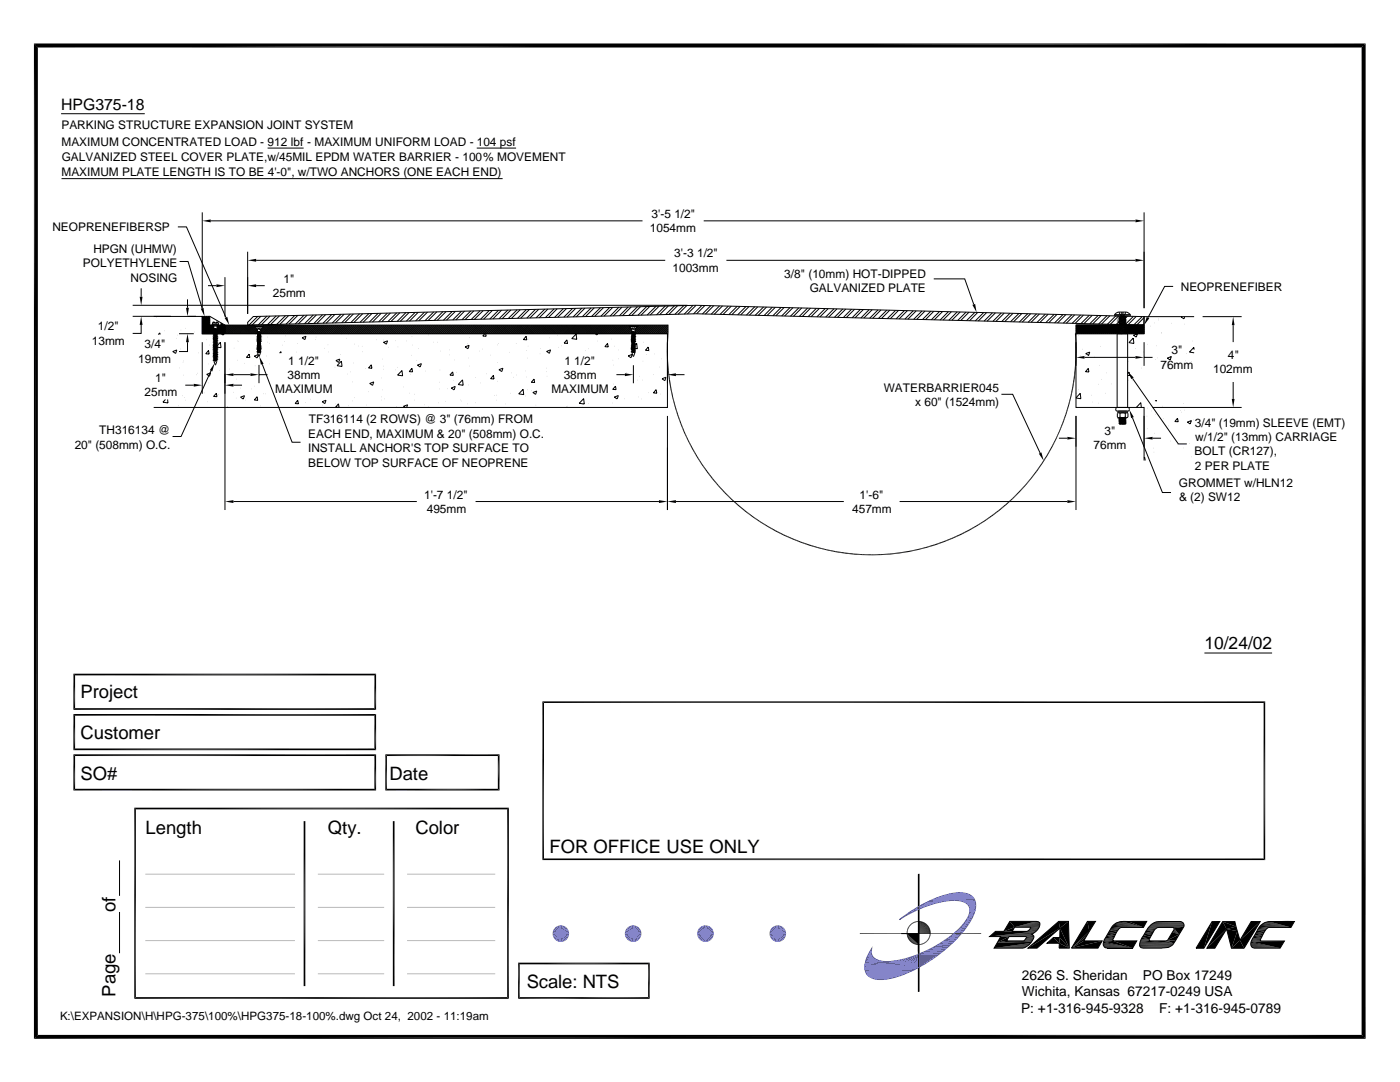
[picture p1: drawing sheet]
<svg xmlns="http://www.w3.org/2000/svg" width="279mm" height="216mm" viewBox="0 0 279 216" stroke-linecap="round" stroke-linejoin="round" font-family="sans-serif">
<defs><g id="words">
<g font-size="3.7">
<text x="16.1" y="139.3">Project</text>
<text x="16.1" y="147.4">Customer</text>
<text x="16.1" y="155.6">SO#</text>
<text x="77.7" y="155.6">Date</text>
<text x="29" y="166.3">Length</text>
<text x="65.4" y="166.3">Qty.</text>
<text x="82.9" y="166.3">Color</text>
<text x="109.7" y="170.2">FOR OFFICE USE ONLY</text>
<text x="23.1" y="182" transform="rotate(-90 23.1 182)">of</text>
<text x="105.1" y="197.2">Scale: NTS</text>
<text x="23.1" y="198.8" transform="rotate(-90 23.1 198.8)">Page</text>
</g>
<text font-size="3.5" x="240.4" y="129.6">10/24/02</text>
<text font-size="3.2" x="12.2" y="22">HPG375-18</text>
<g font-size="2.7">
<text x="203.9" y="195.5">2626 S. Sheridan</text>
<text x="228.1" y="195.5">PO Box 17249</text>
<text x="203.8" y="202.1">P: +1-316-945-9328</text>
<text x="204" y="198.8">Wichita, Kansas 67217-0249 USA</text>
<text x="231.3" y="202.1">F: +1-316-945-0789</text>
</g>
<g font-size="2.4">
<text x="12.3" y="25.8">PARKING STRUCTURE EXPANSION JOINT SYSTEM</text>
<text x="12.3" y="29">MAXIMUM CONCENTRATED LOAD - 912 lbf - MAXIMUM UNIFORM LOAD - 104 psf</text>
<text x="12.3" y="35.1">MAXIMUM PLATE LENGTH IS TO BE 4'-0&quot;, w/TWO ANCHORS (ONE EACH END)</text>
<text x="12.3" y="32.1">GALVANIZED STEEL COVER PLATE,w/45MIL EPDM WATER BARRIER - 100% MOVEMENT</text>
<text x="10.5" y="46.1">NEOPRENEFIBERSP</text>
<text x="129.7" y="46.3">1054mm</text>
<text x="130" y="43.5">3'-5 1/2&quot;</text>
<text x="16.6" y="53.3">POLYETHYLENE</text>
<text x="18.6" y="50.4">HPGN (UHMW)</text>
<text x="134.6" y="51.4">3'-3 1/2&quot;</text>
<text x="26.1" y="56.2">NOSING</text>
<text x="54.5" y="59.2">25mm</text>
<text x="56.6" y="56.4">1&quot;</text>
<text x="134.2" y="54.2">1003mm</text>
<text x="156.5" y="55.5">3/8&quot; (10mm) HOT-DIPPED</text>
<text x="161.6" y="58.3">GALVANIZED PLATE</text>
<text x="235.6" y="58">NEOPRENEFIBER</text>
<text x="19.6" y="65.9">1/2&quot;</text>
<text x="18.4" y="68.8">13mm</text>
<text x="28.9" y="69.5">3/4&quot;</text>
<text x="233.8" y="70.7">3&quot;</text>
<text x="245.1" y="71.6">4&quot;</text>
<text x="27.6" y="72.4">19mm</text>
<text x="30.9" y="76.3">1&quot;</text>
<text x="57.4" y="75.6">38mm</text>
<text x="57.5" y="72.7">1 1/2&quot;</text>
<text x="112.5" y="75.6">38mm</text>
<text x="112.6" y="72.7">1 1/2&quot;</text>
<text x="231.6" y="73.6">76mm</text>
<text x="242.1" y="74.5">102mm</text>
<text x="28.9" y="79.1">25mm</text>
<text x="54.9" y="78.4">MAXIMUM</text>
<text x="110" y="78.4">MAXIMUM</text>
<text x="176.4" y="78.1">WATERBARRIER045</text>
<text x="182.6" y="81">x 60&quot; (1524mm)</text>
<text x="14.9" y="89.6">20&quot; (508mm) O.C.</text>
<text x="19.8" y="86.7">TH316134 @</text>
<text x="61.5" y="87.4">EACH END, MAXIMUM &amp; 20&quot; (508mm) O.C.</text>
<text x="61.6" y="84.5">TF316114 (2 ROWS) @ 3&quot; (76mm) FROM</text>
<text x="218.2" y="89.7">76mm</text>
<text x="220.5" y="86.8">3&quot;</text>
<text x="238.5" y="85.2">3/4&quot; (19mm) SLEEVE (EMT)</text>
<text x="238.5" y="88">w/1/2&quot; (13mm) CARRIAGE</text>
<text x="61.5" y="90.2">INSTALL ANCHOR'S TOP SURFACE TO</text>
<text x="61.5" y="93.1">BELOW TOP SURFACE OF NEOPRENE</text>
<text x="238.4" y="90.9">BOLT (CR127),</text>
<text x="238.5" y="93.7">2 PER PLATE</text>
<text x="84.6" y="99.5">1'-7 1/2&quot;</text>
<text x="171.5" y="99.5">1'-6&quot;</text>
<text x="235.3" y="97.2">GROMMET w/HLN12</text>
<text x="235.3" y="100">&amp; (2) SW12</text>
<text x="85.2" y="102.3">495mm</text>
<text x="170.1" y="102.3">457mm</text>
</g>
<text font-size="2.3" x="12" y="203.6">K:\EXPANSION\H\HPG-375\100%\HPG375-18-100%.dwg Oct 24, 2002 - 11:19am</text>
</g></defs>
<g fill="none" stroke="#000" stroke-width=".2">
<path d="M12.2 22.7h16.7M12.3 35.6h88M53.4 29.5h7.2M95.1 29.5h7.9M28.2 57.5v1.7M35.5 45.3h1.7l7.9 18M35.8 52.2h1.7l2.8 9.3M37.4 59.7v1.7M40.4 42.4v19M41.5 57h1.7M42.1 44.1h86.1M44.9 55.3v7.9"/>
<path d="M49.4 50.2v12.4M51.1 51.9h81.7M51.1 57h1.7M140.4 44.1h86.2M145 51.9h81.6M186.4 55.6h6.1l1.8 5.1M228.3 42.4v19.1M234.1 57.2h-1.7l-3.3 6.2M26.5 63.1h7.6M26.5 60.9h110.7M28.2 64.8v1.7h-1.7M30.7 63.1h9.7v3.5h92.8v14.7h-102.5"/>
<path d="M31.3 63.4h.1M31.6 66.8l.3-.4v.4M32.8 66h.1M33 79.7l-.5 .5 1 .2-.1-.7M34.5 70.1l.8-.3-.2 .7zM35.2 67.5h.1M35.4 66.9h.1M35.7 66.6h3M35.8 73.4h.1M36 69.6h.1M36.1 65.9h.1M36.4 79h.1"/>
<path d="M36.5 72.3h.1M36.6 74.9h.1M36.6 72h.1M36.8 79.3h.1M37 79.9h.1M37 76.9h1.7M37 65.5h.1M37.4 68.3v1.8h-1.7M37.5 63.1h1.6M38.9 66.3h.1M39.2 74.8h.1M39.4 74.5h.1"/>
<path d="M39.6 70.4h.1M40.4 63.1h1.5l3 1.8v1.7h-4.5zM40.4 68.3v10.3M40.4 66.6h92.9M40.4 66.4l.1 .2M40.4 66l.5 .6M40.4 65.6l.9 1M40.4 65.2l1.3 1.4M40.4 64.8l1.7 1.8M40.4 64.4l2.1 2.2M40.4 64.1l2.3 2.3M40.4 63.6l2.2 2.3"/>
<path d="M40.4 63.2l1.5 1.5M40.5 78h.1M40.6 63.1l-.2 .2M40.7 63.1l1.2 1.2M40.7 78.4h.1M40.9 63.1l-.5 .6M41.1 63.1l.8 .8M41.3 74.7l.7-.3-.2 .7zM41.3 67.8h.1M41.3 63.1l-.9 1M41.5 63.1l.4 .4M41.5 76.4h.1"/>
<path d="M41.6 69.9l.1 .8-.6-.1zM41.7 72.6h.1M41.7 63.1l-1.3 1.4M41.8 68.9h.1M41.9 63.1v1.8h2.2v-.5M41.9 63.4l-1.5 1.5M41.9 63.8l-1.5 1.5M41.9 64.2l-1.5 1.5M41.9 64.6l-1.5 1.5M42.1 74l-6 13.1h-1.7M42.3 64.8l1.4 .1zM42.4 70h.1"/>
<path d="M42.5 64.9l.2 .2M42.5 64.3h.4v.2h.2v-.2h.3M42.7 65.7l.4-.2zM42.7 67.5l.6-.2zM42.7 69.4l.6-.2zM42.7 69.8l.6-.2zM42.7 65l-1.6 1.6M42.7 65.1v.3M42.7 65.4v.5M42.7 65.2l-.3-.3-1.7 1.7M42.7 65.4l-1.2 1.2M42.7 72.3h.1"/>
<path d="M42.7 64.4l-.2-.1-.2 .5M42.7 64.4v.4M42.7 66.2l-.4 .4M42.7 65.9h-.1l.1 .1M42.7 71.4h-.1l.1 .1M42.7 71.6l.6-.2-.6 .3M42.7 71.6v.1M42.7 71.8l-.1 .1h.1M42.7 67.7l-.1 .1h.1M42.7 69.6h-.1l.1 .1M42.7 70h-.1l.1 .1M42.7 70.2v.1"/>
<path d="M42.7 70.4l-.1 .1h.1M42.7 70.7v.1M42.7 70.9l-.1 .1h.1M42.7 69.1l-.1 .1h.1M42.7 68.4v.1M42.7 68.6l-.1 .1h.1M42.7 68h.1M42.7 68.2h-.1l.1 .1M42.7 66.1l.6-.2-.6 .3M42.7 66.1v.1M42.7 66.3l-.1 .1h.1M42.7 66.6v.1"/>
<path d="M42.7 66.8h-.1l.1 .1M42.7 67.2l-.1 .1 .1 .1M42.7 66v.1M42.7 66.2v.1M42.7 66.4v.2M42.7 66.7v.1M42.7 66.9v.3M42.7 67.4v.3M42.7 67.8v.2M42.7 68v.2M42.7 68.3v.1M42.7 68.5v.1"/>
<path d="M42.7 68.7v.4M42.7 69.2v.4M42.7 69.6v.4M42.7 70.1v.1M42.7 70.3v.1M42.7 70.5v.2M42.7 70.8v.1M42.7 71v.4M42.7 71.5v.1M42.7 71.7v.1M42.7 65.6l-.7-.7-1.6 1.6M42.7 65.8l-.8 .8"/>
<path d="M42.7 66.6h.1M42.9 64.3l-.2 .1M42.9 79.6h.1M43.1 64.3h.4l.1 .5M43.1 65.5l-.4 .2M43.2 78.5l.1 .7-.7-.1zM43.3 65.6l.1 .1-.1 .1M43.3 70.9v.1M43.3 70.9l-.6 .3 .6-.2M43.3 71.1l.1 .1h-.1M43.3 71.6h.1l-.1 .1M43.3 71.9l-.3 .9-.3-.9"/>
<path d="M43.3 71.9l-.5 .2M43.3 71.8l-.5 .3 .5-.2M43.3 67.5h.1l-.1 .1M43.3 69.1v.1M43.3 69.3l.1 .1-.7 .3M43.3 69.7l.1 .1-.1 .1M43.3 70v.1M43.3 70.2l.1 .1h-.1M43.3 70.5h.1M43.3 70.7h.1l-.1 .1M43.3 68.7h.1M43.3 68.7l-.6 .2 .6-.2"/>
<path d="M43.3 68.9h.1l-.1 .1M43.3 68.2v.1M43.3 68.4l.1 .1h-.1M43.3 67.7v.1M43.3 67.9l.1 .1-.1 .1M43.3 66.1l.1 .1h-.1M43.3 66.4h.1M43.3 66.6h.1l-.1 .1M43.3 66.8v.1M43.3 66.8l-.6 .3 .6-.2M43.3 67l.1 .1h-.1M43.3 65.8v.3"/>
<path d="M43.3 66.2v.2M43.3 66.4v.2M43.3 66.7v.1M43.3 66.9v.1M43.3 67.1v.4M43.3 67.6v.1M43.3 67.8v.1M43.3 68.1v.1M43.3 68.3v.1M43.3 68.5v.2M43.3 68.7v.2M43.3 69v.3"/>
<path d="M43.3 69.4v.3M43.3 69.9v.1M43.3 70.1v.1M43.3 70.3v.2M43.3 70.5v.2M43.3 70.8v.1M43.3 71v.1M43.3 71.2v.4M43.3 71.7v.1M43.3 65.8l-.6 .2M43.3 65.6l-.6 .3M43.3 71.2l-.6 .3"/>
<path d="M43.3 71.1l-.6 .3M43.3 71.7l-.6 .2M43.3 71.6l-.6 .2M43.3 71.8v.1M43.3 67.6l-.6 .2M43.3 67.5l-.6 .2M43.3 69.3l-.6 .3M43.3 69.9l-.6 .2M43.3 69.7l-.6 .3M43.3 70l-.6 .2M43.3 70.1l-.6 .2M43.3 70.3l-.6 .2"/>
<path d="M43.3 70.2l-.6 .2M43.3 70.5l-.6 .2M43.3 70.5l-.6 .3M43.3 70.8l-.6 .2M43.3 70.7l-.6 .2M43.3 69l-.6 .2M43.3 68.9l-.6 .2M43.3 68.2l-.6 .2M43.3 68.3l-.6 .2M43.3 68.5l-.6 .2M43.3 68.4l-.6 .2M43.3 67.7l-.6 .3"/>
<path d="M43.3 67.8l-.6 .2M43.3 68.1l-.6 .2M43.3 67.9l-.6 .3M43.3 66.2l-.6 .2M43.3 66.1l-.6 .2M43.3 66.4l-.6 .2M43.3 66.4l-.6 .3M43.3 66.7l-.6 .2M43.3 66.6l-.6 .2M43.3 67.1l-.6 .3M43.3 67l-.6 .2M43.3 65.6l.7-.7 .9 .9"/>
<path d="M43.3 66.5v.1M43.3 69l.7-.7 .1 1.1-.8-.1M43.3 64.4v.4M43.3 65.8l.8 .8M43.3 65.1v.5M43.3 65.2l.3-.3 1.3 1.3M43.3 65.4l1.2 1.2M43.3 71l-.6 .2M43.3 71.4l-.6 .2M43.3 67.3l-.6 .2M43.3 69.2l-.6 .2M43.3 69.6l-.6 .2"/>
<path d="M43.3 70l-.6 .3M43.3 68.7l-.6 .2M43.3 68.2l-.6 .3M43.3 65.9l-.6 .3M43.3 66.8l-.6 .3M43.3 66.2l.4 .4M43.3 65l1.6 1.6M43.4 65.7l-.8 .2M43.4 71.2l-.8 .2M43.4 71.6l-.8 .3M43.4 67.5l-.8 .3M43.4 69.4l-.8 .2"/>
<path d="M43.4 69.8l-.8 .2M43.4 70.3l-.8 .2M43.4 70.7l-.8 .3M43.4 68.9l-.8 .3M43.4 68.5l-.8 .2M43.4 68l-.8 .2M43.4 66.2l-.8 .2M43.4 66.6l-.8 .2M43.4 67.1l-.8 .2M43.5 64.9l-.2 .2h-.6M43.6 78.7h.1M43.7 73.9h.1"/>
<path d="M44.1 64.6l.8 .8M44.1 66.6l.5 .3 .1-.3M44.3 64.6l-.2 .1M44.6 64.7l-1.3 1.3M44.7 64.8l.2 .2M44.8 64.9l-1.5 1.5M44.9 66.6v-1.7h88.4v1.7M44.9 68.3v33.5M44.9 65.2l-1.4 1.4M44.9 65.6l-1 1M44.9 66l-.6 .6M44.9 66.4l-.2 .2"/>
<path d="M45.4 66.6l1.7-1.7 1.7 1.7M45.6 66.6l-.7-.7 1-1 1.7 1.7M45.8 66.6l1.7-1.7 1.7 1.7M45.8 73.6h.1M46 66.6l-1.1-1.1 .6-.6 1.7 1.7M46.2 66.6l1.7-1.7 1.7 1.7M46.3 64.9l-1.4 1.4 .3 .3M46.3 64.9l1.7 1.7M46.4 66.6l-1.5-1.5 .2-.2 1.7 1.7M46.5 78.3h.1M46.6 76.9h1.7M46.6 74.8h3.4"/>
<path d="M46.7 64.9l-1.7 1.7M46.7 69.5h.1M46.7 64.9l1.7 1.7M47 66.6l1.7-1.7 1.7 1.7M47.1 79.4h.1M47.2 75.6h.1M47.3 68h.1M47.4 71.9h.1M47.4 66.6l1.7-1.7 1.7 1.7M47.5 68.1h.1M47.8 66.6l1.7-1.7 1.7 1.7M47.9 77.4h.1"/>
<path d="M48 79.2l.8-.2-.2 .6zM48.3 64.9l-1.7 1.7M48.3 64.9l1.7 1.7M48.7 72.5h.1M48.9 79.8h.1M49.7 70.7l.2 .7-.7-.1zM49.7 70h.1M50.2 77.6h.1M50.3 64.9l1.1 1M50.5 63.2l88.4-2.3 89.4 2.3v1.7l-89.4-2.3-89.5 2.3v-.6zM50.7 77.1h.1M50.9 65.2v-.2h1.5l.1 .2"/>
<path d="M50.9 65.2l.5 .5v1.1M50.9 65.2h1.6M50.9 64.9v.1M50.9 65v.2M50.9 65.1l-.2-.2-1.7 1.7M50.9 65.1l-1.5 1.5M50.9 73h.1M51 66.8h.1M51.1 65.3l-1.3 1.3M51.2 65v.1M51.2 65.5l-1 1.1M51.3 65.2h.1"/>
<path d="M51.3 68.4l.1 .2M51.3 68.8l.1 1M51.3 67h.1M51.3 79.2l.1 .7-.6-.1zM51.4 68.6l-.1 .2M51.4 66.8h.1M51.4 70h.1M51.4 65.7h.6M51.4 65.3l.1 .1M51.4 65.8l-.8 .8M51.4 67v.2M51.4 66.8l-.1 .2"/>
<path d="M51.4 67.2l-.1 .2 .1 .6M51.4 68l-.1 .4M51.4 69.8v.2M51.4 70.1l-.1 .1 .1 .1M51.4 67.6l.6-.2-.6 .3M51.4 69.5l.6-.2-.6 .2M51.4 66.3l.4-.2-.4 .2M51.4 70v.1M51.4 68.6h.1M51.4 66.4l-1.5-1.5-1.7 1.7M51.4 66.2l-.4 .4M51.4 63.1l-1.7 1.8"/>
<path d="M51.5 65.5l.1 .1M51.5 70.8l-.7 .3 .5 .3 .2-.6M51.5 65h.1M51.6 65.1v.2M51.6 65.3v.1M51.6 65.5v.1M51.7 72.8v3.7M51.7 74.8h1.7M51.8 65.2v.1M51.8 65.4v.1M51.8 66.1l-.4 .2M51.8 65.1h.1"/>
<path d="M51.9 65.6h-.1M52 70.2l-.3 .9-.3-.8M52 67l.1 .2-.1 .1M52 67h.1M52 67.6l.1 .1h-.1M52 67.9h.1M52 68.1h.1l-.1 .1M52 68.2v.2M52 69.8l.1 .2M52 68.6v.2M52 69h.1l-.1 .1M52 69.4l.1 .1-.1 .1"/>
<path d="M52 69.7v.1M52 70.2h.1M52 66.2l.1 .1-.1 .1M52 66.5h.1M52 66.4l1.5-1.5 1.7 1.7M52 67.7l-.6 .3M52 67.9l-.6 .3M52 66.5l-.6 .2M52 66.8l-.6 .2M52 66.5l-.6 .3M52 66.7l-.6 .2M52 68.2l-.6 .2"/>
<path d="M52 68.3l-.6 .3M52 67l-.6 .2M52 67.3l-.6 .2M52 67.2l-.6 .2M52 67.6l-.6 .2M52 68.1l-.6 .2M52 67.9l-.6 .2M52 69.7l-.6 .2M52 68.9l-.6 .2M52 69.6l-.6 .2M52 69.4l-.6 .3M52 69.1l-.6 .2"/>
<path d="M52 69l-.6 .2M52 68.8l-.6 .2M52 68.6l-.6 .3M52 70l-.6 .3M52 69.8l-.6 .2M52 69.9l-.6 .2M52 68.5l-.6 .3M52 68.4l-.6 .2M52 66.4l-.6 .2M52 66.2h.1M52 66.4v.1M52 66.5v.2"/>
<path d="M52 66.8v.2M52 67.3v.3M52 67.7v.4M52 68.9v.1M52 69.1v.3M52 69.6v.1M52 70v.2M52 70.2l-.5 .2M52 68.5l.1 .1M52 66.2l-.6 .3M52 66.7l.1 .1M52 65.3l-.1 .2"/>
<path d="M52 66.5v.1M52 66.1l.4 .5M52 65.7v.5M52 66l1.1-1.1 1.7 1.7M52 65.8l.8 .8M52 68.4v.1M52 70.2l-.5 .2 .5-.2M52 67.4l-.6 .3M52 69.7l-.6 .3M52 69.3l-.6 .2M52 68.8v.1M52 63.1l-3.4 3.5"/>
<path d="M52.1 67.2l-.8 .2M52.1 68.1l-.8 .3M52.1 66.3l-.8 .2M52.1 66.8h-.1M52.1 66.8l-.8 .2M52.1 67.7l-.8 .2M52.1 68.6l-.8 .2M52.1 69.5l-.8 .2M52.1 69l-.8 .3M52.1 70l-.8 .2M52.1 68.6h-.1M52.1 70h-.1"/>
<path d="M52.1 65.2l-.1 .1M52.2 65.5l1 1.1M52.2 65l-.1 .1M52.3 72.7l6 15.5h1.7M52.3 65.3l1.3 1.3M52.4 72.5h.1M52.5 65.2l-.5 .5M52.5 64.9v.1M52.5 65.2v-.2l1.5 1.6M52.6 78.5h.1M52.7 64.9l-.2 .2M52.7 64.9l1.7 1.7"/>
<path d="M53 78.6h.1M53.1 74.8h.1M53.3 71h.1M53.3 63.1l-1.8 1.7M53.4 68.3h.1M53.4 67.3h.1M53.7 72.6h.1M53.8 68.5h.1M53.9 64.9l-1.7 1.7M53.9 63.1l-1.7 1.7M53.9 64.9l1.7 1.7M54.3 64.9l-1.7 1.7"/>
<path d="M54.3 64.9l1.7 1.7M54.7 64.9l-1.7 1.7M54.7 64.9l1.7 1.7M55.1 64.9l-1.7 1.7M55.1 64.9l1.7 1.7M55.1 63l-1.7 1.8M55.5 64.9l-1.7 1.7M55.5 64.9l1.7 1.7M55.8 63l-1.8 1.8M55.8 70.5l.3-.3v.3M55.9 64.9l-1.7 1.7M55.9 64.9l1.7 1.7"/>
<path d="M56.3 64.9l-1.7 1.7M56.3 64.9l1.7 1.7M56.3 68.9h.1M56.7 64.9l-1.7 1.7M56.7 68.1h.1M56.7 64.9l1.7 1.7M57 63l-1.8 1.7M57 67h.1M57.1 64.9l-1.7 1.7M57.1 64.9l1.7 1.7M57.5 64.9l-1.7 1.7M57.5 64.9l1.7 1.7"/>
<path d="M57.6 63l-1.7 1.7M57.8 66.6l1.7-1.7 1.7 1.7M57.9 64.9l-1.7 1.7M57.9 64.9l1.7 1.7M58.3 64.9l-1.7 1.7M58.3 64.9l1.7 1.7M58.7 64.9l-1.7 1.7M58.7 64.9l1.7 1.7M58.8 62.9l-1.7 1.8M59.1 70.3h.1M59.1 64.9l-1.7 1.7M59.1 64.9l1.7 1.7"/>
<path d="M59.4 68.5h.1M59.4 79.9l.2 .7-.7-.1zM59.4 62.9l-1.7 1.8M59.9 64.9l-1.7 1.7M59.9 64.9l1.7 1.7M60.3 64.9l-1.7 1.7M60.3 67.4l.8-.3-.3 .7zM60.3 64.9l1.7 1.7M60.6 66.6l1.7-1.7 1.7 1.7M60.7 62.9l-1.8 1.7M60.7 64.9l-1.7 1.7M60.7 64.9l1.7 1.7"/>
<path d="M61 67.6h.1M61 66.6l1.7-1.7 1.7 1.7M61.1 64.9l-1.7 1.7M61.1 64.9l1.7 1.7M61.3 62.9l-1.8 1.7M61.4 66.6l1.7-1.7 1.7 1.7M61.5 64.9l-1.7 1.7M61.5 64.9l1.7 1.7M61.8 66.6l1.7-1.7 1.7 1.7M61.9 64.9l-1.7 1.7M61.9 64.9l1.7 1.7M62 79.7h.1"/>
<path d="M62.2 66.6l1.7-1.7 1.7 1.7M62.5 62.8l-1.7 1.8M62.6 66.6l1.7-1.7 1.7 1.7M62.9 67.8h.1M63.1 67.3h.1M63.1 62.8l-1.7 1.8M63.4 66.6l1.7-1.7 1.7 1.7M63.8 66.6l1.7-1.7 1.7 1.7M64.4 62.8l-1.8 1.8M64.7 64.9l-1.7 1.7M64.7 64.9l1.7 1.7M64.8 69.5h.1"/>
<path d="M65 62.8l-1.8 1.7M65.4 66.6l1.7-1.7 1.7 1.7M65.4 68.8h.1M65.6 70.2h.1M65.8 66.6l1.7-1.7 1.7 1.7M65.9 64.9l-1.7 1.7M65.9 64.9l1.7 1.7M66.2 66.6l1.7-1.7 1.7 1.7M66.2 62.8l-1.7 1.7M66.3 64.9l-1.7 1.7M66.3 64.9l1.7 1.7M66.6 66.6l1.7-1.7 1.7 1.7"/>
<path d="M66.7 64.9l-1.7 1.7M66.7 64.9l1.7 1.7M66.8 73.3h.1M66.8 62.7l-1.7 1.8M67 71.9l.8-.3-.2 .7zM68 70.7h.1M68.1 62.7l-1.8 1.8M68.1 72.1l.2 1-1-.1zM68.1 66.6h.1M68.7 62.7l-1.8 1.7M68.7 64.9l-1.7 1.7M68.7 64.9l1.7 1.7"/>
<path d="M69.1 64.9l-1.7 1.7M69.1 67.5h.1M69.1 64.9l1.7 1.7M69.3 74.6h.1M69.5 64.9l-1.7 1.7M69.5 66.6h.1M69.5 64.9l1.7 1.7M69.9 64.9l-1.7 1.7M69.9 62.7l-1.7 1.7M69.9 64.9l1.7 1.7M70 74.2h.1M70.3 80h.1"/>
<path d="M70.3 64.9l-1.7 1.7M70.3 64.9l1.7 1.7M70.4 76.2h.1M70.5 62.7l-1.7 1.7M70.5 72.4h.1M70.7 68.7h.1M70.7 64.9l-1.7 1.7M70.7 79.3h.1M70.7 64.9l1.7 1.7M71.1 64.9l-1.7 1.7M71.1 64.9l1.7 1.7M71.5 69h.1"/>
<path d="M71.5 64.9l-1.7 1.7M71.5 64.9l1.7 1.7M71.8 62.6l-1.8 1.8M71.9 64.9l-1.7 1.7M71.9 64.9l1.7 1.7M72.2 69.1h.1M72.3 70.2h.1M72.3 64.9l-1.7 1.7M72.3 64.9l1.7 1.7M72.4 62.6l-1.8 1.7M72.7 64.9l-1.7 1.7M72.7 64.9l1.7 1.7"/>
<path d="M72.9 73.5h.1M73.1 64.9l-1.7 1.7M73.1 64.9l1.7 1.7M73.5 78.1h.1M73.5 64.9l-1.7 1.7M73.5 64.9l1.7 1.7M73.6 62.6l-1.7 1.7M73.8 76.5l.8-.3-.2 .7zM73.9 64.9l-1.7 1.7M73.9 64.9l1.7 1.7M74.1 72.8l.1 .7-.6-.1zM74.2 62.5l-1.7 1.8"/>
<path d="M74.3 64.9l-1.7 1.7M74.3 64.9l1.7 1.7M74.7 64.9l-1.7 1.7M74.7 64.9l1.7 1.7M75.1 64.9l-1.7 1.7M75.1 64.9l1.7 1.7M75.1 67.8h.1M75.4 66.6l1.7-1.7 1.7 1.7M75.5 62.5l-1.8 1.8M75.5 64.9l-1.7 1.7M75.5 64.9l1.7 1.7M75.8 66.6l1.7-1.7 1.7 1.7"/>
<path d="M75.9 64.9l-1.7 1.7M75.9 64.9l1.7 1.7M76.1 79.2h.1M76.1 62.5l-1.8 1.8M76.1 79.8h.1M76.2 66.6l1.7-1.7 1.7 1.7M76.2 75.4h.1M76.3 64.9l-1.7 1.7M76.3 77.8h.1M76.3 64.9l1.7 1.7M76.3 71.6h.1M76.5 73.7h.1"/>
<path d="M76.5 67.9h.1M76.5 68.3l.8-.3-.2 .7zM76.6 73.1h.1M76.7 64.9l-1.7 1.7M76.7 64.9l1.7 1.7M76.7 79.6h.1M77.3 62.5l-1.7 1.7M77.5 69.3h.1M77.9 62.5l-1.7 1.7M78.2 66.6l1.7-1.7 1.7 1.7M78.3 64.9l-1.7 1.7M78.3 64.9l1.7 1.7"/>
<path d="M78.6 66.6l1.7-1.7 1.7 1.7M78.7 64.9l-1.7 1.7M78.7 64.9l1.7 1.7M78.8 68h.1M78.9 73.8h.1M79 66.6l1.7-1.7 1.7 1.7M79.1 64.9l-1.7 1.7M79.1 64.9l1.7 1.7M79.2 62.4l-1.8 1.8M79.3 73.3h.1M79.4 66.6l1.7-1.7 1.7 1.7M79.4 69.2h.1"/>
<path d="M79.5 64.9l-1.7 1.7M79.5 64.9l1.7 1.7M79.8 62.4l-1.8 1.8M79.8 66.6l1.7-1.7 1.7 1.7M80.2 66.6l1.7-1.7 1.7 1.7M80.2 73.9l.1 1.1-.9-.2zM80.6 77.2h.1M80.6 66.6l1.7-1.7 1.7 1.7M81 66.6l1.7-1.7 1.7 1.7M81 62.4l-1.7 1.7M81.2 68h.1M81.4 66.6l1.7-1.7 1.7 1.7"/>
<path d="M81.6 62.4l-1.7 1.7M81.8 78.5h.1M81.8 66.6l1.7-1.7 1.7 1.7M81.9 74.7h.1M82.1 70.9h.1M82.2 73.5l.1 .7-.6-.1zM82.2 67.1h.1M82.3 68.9h.1M82.7 78.7h.1M82.8 79.8h.1M82.8 62.3l-1.7 1.8M83.2 71.9h.1"/>
<path d="M83.3 72.9l.8-.3-.2 .6zM83.5 62.3l-1.8 1.8M83.6 72.7h.1M83.6 69.6h.1M83.8 66.6l1.7-1.7 1.7 1.7M83.9 64.9l-1.7 1.7M83.9 64.9l1.7 1.7M84.2 66.6l1.7-1.7 1.8 1.7M84.3 64.9l-1.7 1.7M84.3 64.9l1.7 1.7M84.6 66.6l1.7-1.7 1.8 1.7M84.7 64.9l-1.7 1.7"/>
<path d="M84.7 62.3l-1.7 1.7M84.8 64.9l1.6 1.7M85 74h.1M85.1 64.9l-1.7 1.7M85.2 64.9l1.6 1.7M85.3 62.3l-1.7 1.7M85.4 66.8h.1M86.6 68.3h.1M86.6 62.3l-1.8 1.7M86.7 64.9l-1.7 1.7M86.7 64.9l1.7 1.7M87.1 64.9l-1.7 1.7"/>
<path d="M87.1 64.9l1.7 1.7M87.2 62.2l-1.8 1.8M87.2 68.3h.1M87.5 64.9l-1.7 1.7M87.5 64.9l1.7 1.7M87.7 77.6h.1M87.7 76.3h.1M87.8 73.8h.1M87.9 64.9l-1.7 1.7M87.9 64.9l1.7 1.7M87.9 70.1h.1M88.3 64.9l-1.7 1.7"/>
<path d="M88.3 64.9l1.7 1.7M88.4 62.2l-1.7 1.7M88.7 64.9l-1.7 1.7M88.8 64.9l1.6 1.7M89 62.2l-1.7 1.7M89.1 64.9l-1.7 1.7M89.2 64.9l1.6 1.7M89.3 77.6h.1M89.5 64.9l-1.7 1.7M89.6 64.9l1.6 1.7M89.6 69.8h.1M89.8 70.8h.1"/>
<path d="M89.9 64.9l-1.7 1.7M89.9 64.9l1.8 1.7M90.1 77.4l.7-.3-.2 .7zM90.3 62.1l-1.8 1.8M90.3 64.9l-1.7 1.7M90.3 64.9l1.8 1.7M90.3 74.2l.2 .7-.7-.1zM90.6 75.9h.1M90.7 64.9l-1.7 1.7M90.7 71.8h.1M90.7 64.9l1.8 1.7M90.9 62.1l-1.8 1.8"/>
<path d="M91 74.3h.1M91.1 64.9l-1.7 1.7M91.1 64.9l1.7 1.7M91.5 64.9l-1.7 1.7M91.5 64.9l1.7 1.7M91.9 79.8h.1M91.9 64.9l-1.7 1.7M91.9 64.9l1.7 1.7M92.1 62.1l-1.7 1.7M92.3 64.9l-1.7 1.7M92.3 75.8l.1 1.1-1-.2zM92.4 64.9l1.6 1.7"/>
<path d="M92.7 64.9l-1.7 1.7M92.7 62.1l-1.7 1.7M92.8 64.9l1.6 1.7M92.8 69.2l.8-.3-.2 .7zM93.1 64.9l-1.7 1.7M93.2 64.9l1.6 1.7M93.3 68.6h.1M93.4 66.6l1.7-1.7 1.8 1.7M93.5 76.8h.1M93.5 64.9l-1.7 1.7M93.6 64.9l1.7 1.7M93.6 71.4h.1"/>
<path d="M93.6 73h.1M93.7 67.4h.1M93.8 69.3h.1M93.8 66.6l1.7-1.7 1.8 1.7M93.9 64.9l-1.7 1.7M93.9 62.1l-1.7 1.7M94 64.9l1.7 1.7M94.2 66.6l1.7-1.7 1.7 1.7M94.3 64.9l-1.7 1.7M94.4 64.9l1.7 1.7M94.6 62l-1.8 1.8M94.6 66.6l1.7-1.7 1.7 1.7"/>
<path d="M94.7 64.9l-1.7 1.7M94.7 64.9l1.8 1.7M94.9 75.3h.1M95.7 70.1h.1M95.8 62l-1.8 1.8M95.9 76.4h.1M96.2 66.6l1.7-1.7 1.8 1.7M96.4 69.7h.1M96.4 62l-1.7 1.7M96.5 67h.1M96.6 66.6l1.7-1.7 1.8 1.7M96.7 64.9l-1.7 1.7"/>
<path d="M96.7 66.6l-.3 .5h.6l-.1-.5M96.8 64.9l1.6 1.7M97.1 74.6h.1M97.1 64.9l-1.7 1.7M97.2 64.9l1.6 1.7M97.4 66.6l1.7-1.7 1.8 1.7M97.5 64.9l-1.7 1.7M97.6 64.9l1.7 1.7M97.6 62l-1.7 1.7M97.8 70.9h.1M97.8 66.6l1.7-1.7 1.8 1.7M98.2 66.6l1.7-1.7 1.8 1.7"/>
<path d="M98.3 62l-1.8 1.7M98.5 74.9l.1 .7h-.7zM98.6 66.6l1.7-1.7 1.7 1.7M98.6 78.9h.1M98.7 64.9l-1.7 1.7M98.8 64.9l1.7 1.7M99 66.6l1.7-1.7 1.7 1.7M99 78.9h.1M99.1 79.9h.1M99.2 76.1h.1M99.3 68.8h.1M99.3 72.3h.1"/>
<path d="M99.4 66.6l1.7-1.7 1.7 1.7M99.5 68.5h.1M99.5 61.9l-1.8 1.8M99.6 73.8l.8-.3-.3 .6zM100.1 61.9l-1.7 1.7M101.3 61.9l-1.7 1.7M101.5 64.9l-1.7 1.7M101.6 64.9l1.7 1.7M101.7 70.3h.1M101.9 78.5h.1M101.9 64.9l-1.7 1.7M102 64.9l1.7 1.7"/>
<path d="M102 61.8l-1.8 1.8M102 74.4h.1M102.2 66.6l1.7-1.7 1.8 1.7M102.3 64.9l-1.7 1.7M102.4 64.9l1.7 1.7M102.5 75.3h.1M102.7 64.9l-1.7 1.7M102.8 64.9l1.7 1.7M103 68.5h.1M103.1 64.9l-1.7 1.7M103.1 74.8h.1M103.2 64.9l1.7 1.7"/>
<path d="M103.2 61.8l-1.8 1.8M103.5 64.9l-1.7 1.7M103.6 64.9l1.7 1.7M103.8 61.8l-1.7 1.7M104.3 64.9l-1.7 1.7M104.4 64.9l1.7 1.7M104.4 77.7l.1 1-1-.1zM104.7 64.9l-1.7 1.7M104.8 64.9l1.7 1.7M104.8 74h.1M104.9 79h.1M105 69.9h.1"/>
<path d="M105 67.1l.1 .7h-.6zM105 61.8l-1.7 1.7M105.1 75.2h.1M105.1 64.9l-1.7 1.7M105.2 64.9l1.6 1.7M105.2 71.5h.1M105.2 77.8h.1M105.4 67.7h.1M105.4 69.1h.1M105.5 64.9l-1.7 1.7M105.6 64.9l1.7 1.7M105.6 61.8l-1.7 1.7"/>
<path d="M105.9 64.9l-1.7 1.7M106 64.9l1.7 1.7M106.2 77.9h.1M106.3 64.9l-1.7 1.7M106.3 78.3l.8-.3-.2 .7zM106.4 64.9l1.7 1.7M106.6 75.6l.1 .7h-.7zM106.7 64.9l-1.7 1.7M106.8 64.9l1.7 1.7M106.9 61.7l-1.8 1.8M107.1 64.9l-1.7 1.7M107.2 64.9l1.7 1.7"/>
<path d="M107.5 61.7l-1.8 1.8M107.5 64.9l-1.7 1.7M107.6 64.9l1.7 1.7M107.8 70.6h.1M107.8 69.6h.1M107.9 64.9l-1.7 1.7M108 64.9l1.7 1.7M108.2 66.6l1.7-1.7 1.8 1.7M108.3 64.9l-1.7 1.7M108.4 64.9l1.7 1.7M108.6 66.6l1.7-1.7 1.8 1.7M108.7 64.9l-1.7 1.7"/>
<path d="M108.7 61.7l-1.7 1.7M108.8 64.9l1.7 1.7M109.1 70.1l.8-.3-.3 .7zM109.1 74.1h.1M109.1 64.9l-1.7 1.7M109.1 73.5h.1M109.2 64.9l1.7 1.7M109.2 75.1h.1M109.3 61.7l-1.7 1.7M109.5 64.9l-1.7 1.7M109.6 64.9l1.7 1.7M109.6 67.4h.1"/>
<path d="M110.6 61.6l-1.8 1.8M110.7 64.9l-1.7 1.7M110.8 64.9l1.7 1.7M111 66.6l1.7-1.7 1.8 1.7M111.1 64.9l-1.7 1.7M111.2 64.9l1.7 1.7M111.2 66.9h.1M111.2 61.6l-1.7 1.8M111.4 69.3h.1M111.4 66.6l1.7-1.7 1.8 1.7M111.5 64.9l-1.7 1.7M111.6 64.9l1.7 1.7"/>
<path d="M111.8 66.6l1.7-1.7 1.8 1.7M111.9 64.9l-1.7 1.7M112 64.9l1.7 1.7M112.1 69h.1M112.2 66.6l1.7-1.7 1.8 1.7M112.3 64.9l-1.7 1.7M112.4 64.9l1.7 1.7M112.4 61.6l-1.7 1.7M112.6 66.6l1.7-1.7 1.8 1.7M113 66.6l1.7-1.7 1.8 1.7M113.1 61.6l-1.8 1.7M113.1 67.8l.2 .7h-.7z"/>
<path d="M113.8 66.6l1.7-1.7 1.8 1.7M114.2 66.6l1.7-1.7 1.8 1.7M114.3 61.5l-1.8 1.8M114.6 66.6l1.7-1.7 1.8 1.7M114.9 61.5l-1.7 1.8M115 66.7l.1 1-1-.1zM115.1 64.9l-1.7 1.7M115.2 64.9l1.7 1.7M115.8 66.6l1.7-1.7 1.8 1.7M116.1 61.5l-1.7 1.7M116.2 66.6l1.7-1.7 1.8 1.7M116.5 79.5l.1 1.1-1-.1z"/>
<path d="M116.6 66.6l1.7-1.7 1.8 1.7M116.7 64.9l-1.7 1.7M116.7 61.5l-1.7 1.7M116.8 70h.1M116.8 64.9l1.7 1.7M117 66.6l1.7-1.7 1.8 1.7M117.1 64.9l-1.7 1.7M117.2 64.9l1.7 1.7M117.4 66.6l1.7-1.7 1.8 1.7M117.5 69.6h.1M118 61.4l-1.8 1.8M118.6 61.4l-1.8 1.8"/>
<path d="M118.8 66.6l.4 .2 .1-.2M119.3 68.1h.1M119.5 64.9l-1.7 1.7M119.6 64.9l1.7 1.7M119.8 61.4l-1.7 1.7M119.9 64.9l-1.7 1.7M120 64.9l1.7 1.7M120.3 64.9l-1.7 1.7M120.4 64.9l1.7 1.7M120.4 61.4l-1.7 1.7M120.7 64.9l-1.7 1.7M120.8 64.9l1.7 1.7"/>
<path d="M121.1 64.9l-1.7 1.7M121.2 64.9l1.7 1.7M121.2 68.5l.2 .7h-.7zM121.5 64.9l-1.7 1.7M121.6 64.9l1.7 1.7M121.7 61.4l-1.8 1.7M121.9 64.9l-1.7 1.7M122 64.9l1.7 1.7M122.1 67.7h.1M122.3 61.3l-1.8 1.8M122.3 71.9h.1M122.3 64.9l-1.7 1.7"/>
<path d="M122.4 64.9l1.7 1.7M122.4 76.6h.1M122.5 72.9h.1M122.6 79.2l.8-.3-.2 .7zM122.6 69.1h.1M122.7 64.9l-1.6 1.7M122.8 64.9l1.7 1.7M122.8 79.5h.1M122.8 77l.2 .7h-.7zM123 74.8h1.7M123.1 64.9l-1.6 1.7M123.2 64.9l1.7 1.7"/>
<path d="M123.4 71.6h.1M123.5 69.8h.1M123.5 61.3l-1.7 1.8M123.5 64.9l-1.7 1.7M123.6 64.9l1.7 1.7M124 64.9l-1.8 1.7M124 64.9l1.7 1.7M124.1 61.3l-1.7 1.7M124.3 64.9l-1.7 1.7M124.4 64.9l1.7 1.7M124.6 79.6h.1M124.7 64.9l-1.7 1.7"/>
<path d="M124.8 64.9l1.3 1.3M125 74.4h.1M125.1 64.9l-1.7 1.7M125.2 64.9l.9 .9M125.4 71l.8-.3-.3 .7zM125.4 61.3l-1.8 1.7M125.5 64.9l-1.7 1.7M125.6 64.9l.1 .1M125.6 65.2l.1-.2h1.4l.1 .2M125.6 65.2l.5 .5v1.1M125.6 65.2h1.6M125.6 65.2l-1.4 1.4"/>
<path d="M125.7 64.9v.1M125.7 65v.2M125.8 65.4l-1.1 1.2M125.9 65v.1M125.9 71.4h.1M125.9 64.9l-.1 .1M126 64.9l.1 .1M126 61.2l-1.8 1.8M126 65.2h.1M126 68.4l.1 .2M126 68.8l.1 1M126 67h.1"/>
<path d="M126 65.6l-.9 1M126.1 68.6l-.1 .2M126.1 66.8h.1M126.1 70h.1M126.1 65.7h.6M126.1 65.3l.1 .1M126.1 65.9l-.6 .7M126.1 67v.2M126.1 66.8l-.1 .2M126.1 67.2l-.1 .2 .1 .6M126.1 68l-.1 .4M126.1 69.8v.2"/>
<path d="M126.1 70.1l-.1 .1 .1 .1M126.1 66.3l.5-.2-.7 .5M126.1 70v.1M126.1 68.6h.1M126.2 65.5h.1M126.3 65.3v.1M126.3 65h.1M126.3 65.1v.2M126.3 64.9l-.1 .1M126.4 64.9l.1 .1M126.4 72.9v3.6M126.5 65.2v.1"/>
<path d="M126.5 65.4v.1M126.6 66.1l-.5 .2M126.6 65.1h.1M126.6 65.6h-.1M126.7 70.2l-.3 .9-.3-.8M126.7 67l.1 .2-.1 .1M126.7 67h.1M126.7 67.5l-.6 .1M126.7 67.6l.1 .1h-.1M126.7 67.9h.1M126.7 68.1h.1l-.1 .1M126.7 68.2v.2"/>
<path d="M126.7 69.8l.1 .2M126.7 68.6v.2M126.7 69h.1l-.1 .1M126.7 69.3l-.6 .2M126.7 69.4l.1 .1-.1 .1M126.7 69.7v.1M126.7 70.2h.1M126.7 66.2l.1 .1-.1 .1M126.7 66.5h.1M126.7 66.5l-.6 .3M126.7 66.7l-.6 .2M126.7 68.2l-.6 .2"/>
<path d="M126.7 68.3l-.6 .3M126.7 66.8l-.6 .2M126.7 67l-.6 .2M126.7 67.3l-.6 .2M126.7 67.2l-.6 .2M126.7 67.7l-.6 .3M126.7 67.6l-.6 .2M126.7 67.5l-.6 .2M126.7 68.1l-.6 .2M126.7 67.9l-.6 .2M126.7 67.9l-.6 .3M126.7 69.7l-.6 .2"/>
<path d="M126.7 68.9l-.6 .2M126.7 69.6l-.6 .2M126.7 69.4l-.6 .3M126.7 69.1l-.6 .2M126.7 69l-.6 .2M126.7 68.8l-.6 .2M126.7 68.6l-.6 .3M126.7 70l-.6 .3M126.7 69.8l-.6 .2M126.7 69.9l-.6 .2M126.7 68.5l-.6 .3M126.7 68.4l-.6 .2"/>
<path d="M126.7 66.1v.1M126.7 66.4v.1M126.7 66.5v.2M126.7 66.8v.2M126.7 67.3v.3M126.7 67.7v.4M126.7 68.9v.1M126.7 69.1v.3M126.7 69.6v.1M126.7 70v.2M126.7 70.2l-.4 .2M126.7 68.5l.1 .1"/>
<path d="M126.7 66.4l-.6 .2M126.7 66.2l-.6 .3M126.7 66.5l-.6 .2M126.7 65.3l-.1 .2M126.7 66.7l.1 .1M126.7 66.1l1.3-1.2 1.7 1.7M126.7 66.4l.2 .2M126.7 68.9l.4-.4 .1 1.1-.4-.1M126.7 65.7v.4M126.7 66.5l1.7-1.6 1.7 1.7M126.7 66l.6 .6M126.7 68.4v.1"/>
<path d="M126.7 70.2l-.4 .2 .4-.2M126.7 67.4l-.6 .3M126.7 69.7l-.6 .3M126.7 68.8v.1M126.7 64.9l-.1 .1M126.7 65.6l1 1M126.8 64.9l.1 .1M126.8 66.8h-.1M126.8 66.8l-.8 .2M126.8 67.2l-.8 .2M126.8 68.1l-.8 .3M126.8 67.7l-.8 .2"/>
<path d="M126.8 68.6l-.8 .2M126.8 69.5l-.8 .2M126.8 69l-.8 .3M126.8 70l-.8 .2M126.8 68.6h-.1M126.8 70h-.1M126.8 66.3l-.8 .2M126.8 65.2l-.1 .1M126.9 65v.1M126.9 65.4l1.2 1.2M127 66.6l1.8-1.7 1.7 1.7M127.1 65.2l1.4 1.4"/>
<path d="M127.1 64.9l-.1 .1M127.2 64.9l1.7 1.7M127.2 65.2l-.5 .5M127.2 61.2l-1.7 1.7M127.3 75.8h.1M127.3 64.9v.1M127.3 65v.2M127.4 79.2h.1M127.6 64.9l-.9 .8M127.6 64.9l1.7 1.7M127.6 75.1h.1M127.8 61.2l-1.7 1.7"/>
<path d="M128 79.6h.1M128.2 75.8h.1M128.3 72.1h.1M128.5 68.3h.1M128.9 70.7h.1M129.1 66.6l1.6-1.7 1.8 1.7M129.1 61.2l-1.8 1.7M129.1 64.9l-1.7 1.7M129.2 64.9l1.7 1.7M129.4 69.2l.1 .8-.7-.1zM129.4 78.3h.1M129.5 66.6l1.6-1.7 1.8 1.7"/>
<path d="M129.5 64.9l-1.7 1.7M129.5 70.1h.1M129.6 64.9l1.7 1.7M129.7 61.2l-1.8 1.7M129.9 66.6l1.7-1.7 1.7 1.7M129.9 64.9l-1.7 1.7M130 64.9l1.7 1.7M130.3 64.9l-1.6 1.7M130.4 64.9l1.7 1.7M130.4 74.7h.1M130.6 70.6h.1M130.9 61.1l-1.7 1.8"/>
<path d="M130.9 77.7l-.5 .7 .7 .1-.2-.7M131.5 61.1l-1.7 1.7M131.6 73.2h.1M131.7 78.6h.1M131.9 71.6h.1M132.1 75.6l.8-.3-.2 .7zM132.8 61.1l-1.8 1.7M133.2 68.3v8.2M133.3 66.2l-1.3-1.3-1.7 1.7M133.3 65.8l-.9-.9-1.7 1.7M133.3 65.4l-.5-.5-1.8 1.7M133.3 65l-.1-.1-1.8 1.7"/>
<path d="M133.3 65.1l-1.5 1.5M133.3 65.5l-1.1 1.1M133.3 65.9l-.6 .7M133.3 66.3l-.2 .3M133.4 61.1l-1.8 1.7M134.6 61l-1.7 1.8M134.9 74.8h1.7M135.2 61l-1.7 1.8M136.5 61l-1.8 1.7M137.1 61l-1.8 1.7M138.3 60.9l-1.7 1.8M138.9 60.9l-1.7 1.8"/>
<path d="M140.1 60.9l-1.7 1.7M140.7 61l-1.7 1.6M141.8 61l-1.6 1.7M142.4 61l-1.6 1.7M143.6 61l-1.7 1.7M144.2 61l-1.7 1.7M145.4 61.1l-1.7 1.6M145.9 61.1l-1.6 1.7M147.1 61.1l-1.6 1.7M147.7 61.2l-1.7 1.6M148.9 61.2l-1.7 1.6M149.5 61.2l-1.7 1.6"/>
<path d="M150.6 61.2l-1.6 1.7M151.2 61.2l-1.6 1.7M152.4 61.3l-1.7 1.6M153 61.3l-1.7 1.6M154.1 61.3l-1.6 1.7M154.7 61.3l-1.6 1.7M155.9 61.3l-1.7 1.7M156.5 61.4l-1.7 1.6M157.6 61.4l-1.6 1.7M158.2 61.4l-1.6 1.7M159.4 61.4l-1.6 1.7M160 61.4l-1.7 1.7"/>
<path d="M161.2 61.5l-1.7 1.6M161.8 61.5l-1.7 1.7M162.9 61.5l-1.6 1.7M163.5 61.6l-1.6 1.6M164.7 61.6l-1.7 1.6M165.3 61.6l-1.7 1.6M166.4 61.6l-1.6 1.7M167 61.6l-1.6 1.7M168.2 61.7l-1.7 1.6M168.8 61.7l-1.7 1.6M169.9 61.7l-1.6 1.7M170.5 61.7l-1.6 1.7"/>
<path d="M171.7 61.7l-1.6 1.7M172.3 61.8l-1.7 1.6M173.5 61.8l-1.7 1.7M174.1 61.8l-1.7 1.7M175.2 61.8l-1.6 1.7M175.8 61.8l-1.6 1.7M177 61.9l-1.7 1.6M177.6 61.9l-1.7 1.7M178.7 61.9l-1.6 1.7M179.3 61.9l-1.6 1.7M180.5 62l-1.7 1.6M181.1 62l-1.7 1.6"/>
<path d="M182.2 62l-1.6 1.7M182.8 62l-1.6 1.7M184 62.1l-1.6 1.6M184.6 62.1l-1.7 1.6M185.8 62.1l-1.7 1.7M186.4 62.1l-1.7 1.7M187.5 62.1l-1.6 1.7M188.1 62.2l-1.6 1.6M189.3 62.2l-1.7 1.7M189.9 62.2l-1.7 1.7M191 62.2l-1.6 1.7M191.6 62.3l-1.6 1.6"/>
<path d="M192.8 62.3l-1.7 1.6M193.4 62.3l-1.7 1.7M194.5 62.3l-1.6 1.7M195.1 62.3l-1.6 1.7M196.3 62.4l-1.7 1.6M196.9 62.4l-1.7 1.7M198.1 62.4l-1.7 1.7M198.6 62.4l-1.6 1.7M199.8 62.5l-1.6 1.6M199.9 78.7h2.2l5.5 11.7M200.4 62.5l-1.6 1.6M201.6 62.5l-1.7 1.7"/>
<path d="M202.2 62.5l-1.7 1.7M203.3 62.5l-1.6 1.7M203.9 62.6l-1.6 1.6M205.1 62.6l-1.7 1.7M205.7 62.6l-1.7 1.7M206.9 62.6l-1.7 1.7M207.4 62.7l-1.6 1.6M208.6 62.7l-1.7 1.6M209.2 62.7l-1.7 1.6M210.4 62.7l-1.7 1.7M210.9 62.7l-1.6 1.7M212.1 62.8l-1.6 1.6"/>
<path d="M212.7 62.8l-1.6 1.7M213.9 62.8l-1.7 1.7M214.5 62.8l-1.7 1.7M214.6 66.6h13.7M214.7 64.9h13.6h-13.6v1.7M214.7 68.3v4.7M214.7 79.4l.9-.9 .1 1.1-1-.2M214.7 78.5h.1M214.7 65.2l.3-.3 1.7 1.7M214.7 65.6l.7-.7 1.7 1.7M214.7 66l1.1-1.1 1.8 1.7M214.7 66.4l1.5-1.5 1.8 1.7"/>
<path d="M214.7 66.2l.5 .4M214.7 65.8l.9 .8M214.7 65.4l1.2 1.2M214.7 65l1.6 1.6M215.2 77.7h.1M215.3 67h.1M215.6 62.9l-1.6 1.6M215.7 71h.1M216.1 69.7h.1M216.1 66.6l1.7-1.7 1.8 1.7M216.2 62.9l-1.6 1.6M216.4 71.3h10.2"/>
<path d="M216.5 66.6l1.7-1.7 1.8 1.7M216.6 70.9h.1M216.6 64.9l-1.7 1.7M216.7 64.9l1.7 1.7M216.7 70.5l.8-.2-.2 .6zM216.9 66.6l1.7-1.7 1.7 1.7M217 64.9l-1.7 1.7M217.1 64.9l1.7 1.7M217.2 73.5l.1 .7h-.7zM217.3 66.6l1.7-1.7 1.7 1.7M217.4 62.9l-1.7 1.7M217.4 64.9l-1.7 1.7"/>
<path d="M217.5 64.9l1.7 1.7M217.8 78.9h.1M218 62.9l-1.7 1.7M218.5 71.2h.1M219.2 62.9l-1.7 1.7M219.3 76.7h.1M219.4 72.9h.1M219.4 64.9l-1.7 1.7M219.5 64.9l1.6 1.7M219.6 69.1h.1M219.7 63l-1.6 1.6M219.8 64.9l-1.7 1.7"/>
<path d="M219.9 75.7h.1M219.9 64.9l1.7 1.7M220.2 64.9l-1.7 1.7M220.3 64.9l1.7 1.7M220.6 78.5h.1M220.6 64.9l-1.7 1.7M220.7 64.9l1.7 1.7M220.7 74.4h.1M220.9 63l-1.7 1.7M221 64.9l-1.7 1.7M221.1 64.9l1.7 1.7M221.4 64.9l-1.7 1.7"/>
<path d="M221.5 64.9l1.7 1.7M221.5 63l-1.7 1.7M221.8 64.9l-1.7 1.7M221.8 76.6h.1M221.9 64.9l1.6 1.6 1-.2M222.2 64.9l-1.7 1.7M222.3 64.9l1.1 1.1M222.4 62.8l.7-.5h1.8l.7 .5M222.4 62.8l.1 .2h2.9l.2-.2M222.4 62.8h3.2M222.6 64.9l-1.7 1.7M222.7 64.9l.7 .7"/>
<path d="M222.7 63l-1.7 1.7M223 64.9l-1.7 1.7M223.1 64.9l.4 .4M223.2 63.1l-1.6 1.6M223.3 62.3l.4 .7M223.4 65.4l-1.3 1.2M223.4 66.4l.1 .1-.1 .1M223.4 66.1l-.5 .5M223.4 64.1l-.6 .6M223.4 64.9l-1.7 1.7M223.4 65.7l-.9 .9M223.4 64.7h.1"/>
<path d="M223.5 66.4l-.2 .2M223.5 63.2l-.2 .1 .2 .1M223.5 63v.2M223.5 63.4v.1M223.9 62.3v.7M224.1 62.3v.7M224.5 63.6l-1 .1M224.5 63.8l-1 .1-.2-.1M224.5 63.6l.2 .1-.2 .1M224.5 63.9h-1M224.5 64.1l-1 .1-.2-.1M224.5 63.9l.2 .1-.2 .1"/>
<path d="M224.5 64.1l-1 .1M224.5 64.3l-1 .2-.2-.2M224.5 64.1l.2 .1-.2 .1M224.5 64.4l-1 .1M224.5 64.6h-1.2M224.5 64.4l.2 .1-.2 .1M224.5 64.6l-1 .1M224.5 64.8l-1.2 .1M224.5 64.6l.2 .1-.2 .1M224.5 64.9h-1M224.5 65.1h-1.2M224.5 64.9l.2 .1-.2 .1"/>
<path d="M224.5 65.1l-1.1 .2M224.5 65.3l-1.2 .1M224.5 65.1l.2 .1-.2 .1M224.5 65.4h-1M224.5 65.6l-1 .1-.2-.1M224.5 65.4l.2 .1-.2 .1M224.5 65.6l-1 .1M224.5 65.8l-1 .2-.2-.2M224.5 65.6l.2 .1-.2 .1M224.5 65.9l-1 .1M224.5 66.1l-1 .1-.2-.1M224.5 65.9l.2 .1-.2 .1"/>
<path d="M224.5 66.1l-1 .1M224.5 66.1l.2 .1-.2 .1M224.5 66.4l-1 .1M224.5 66.4l.2 .1-1.1 .1M224.5 63.1l.2 .1-.2 .1M224.5 63.4h-1M224.5 66.3l.3 .3M224.5 63v.1M224.5 63.8v.1M224.5 64.1h.1M224.5 64.3v.1M224.5 64.6h.1"/>
<path d="M224.5 64.8v.1M224.5 65.1h.1M224.5 65.3v.1M224.5 65.6h.1M224.5 65.8v.1M224.5 66.1h.1M224.5 66.3v.1M224.5 63.4l-1 .1M224.5 63.1l-1 .1M224.5 63.4l.2 .1M224.5 65.6l1.1 1M224.6 63.5l-.1 .1"/>
<path d="M224.6 66l.5 .6M224.6 64.9h.1M224.6 65.3l1.4 1.3M224.7 64.9l1.7 1.7M224.7 63.5l-1.4 .1 .2-.1M224.7 63.5l-1.2 .2-.2-.1M224.7 63.7l-1.4 .1h.2M224.7 64l-1.4 .1 .2-.1M224.7 64.2l-1.4 .1 .2-.1M224.7 64.5l-1.4 .1 .2-.1M224.7 64.7l-1.4 .2 .2-.2M224.7 65l-1.4 .1 .2-.1"/>
<path d="M224.7 65.2l-1.4 .2 .2-.1M224.7 65.5l-1.4 .1 .2-.1M224.7 65.7l-1.4 .1h.2M224.7 66l-1.4 .1 .2-.1M224.7 66.2l-1.4 .2 .2-.1M224.7 66.5l-.1 .1M224.7 63.2l-1.4 .1M224.7 62.3l-.4 .7M225 63.1l-.3 .4M225 64.9l-.5 .5M225 74.5l.3-.3 .1 .7h-.4M225.1 64.9l1.7 1.7"/>
<path d="M225.1 75.9h.1M225.3 72.1h.1M225.4 68.3h.1M225.4 64.9l-.8 .8M225.5 64.9l1.7 1.7M225.8 64.9l-1.2 1.3M225.9 64.9l1.7 1.7M225.9 76h.1M226 75.5l9.2 13.1h1.7M226.2 67.5l.1 1-1-.1zM226.2 63.1l-1.6 1.6M226.2 66.9l.8-.3-.2 .7z"/>
<path d="M226.2 64.9l-1.6 1.6M226.3 64.9l1.7 1.7M226.6 69.6h.1M226.6 64.9l-1.7 1.7M226.7 64.9l1.6 1.6M226.8 63.1l-1.7 1.7M227 64.9l-1.7 1.7M227.1 64.9l1.2 1.2M227.4 64.9l-1.7 1.7M227.5 64.9l.8 .8M227.9 73.4h.1M227.9 63.2l-1.6 1.6"/>
<path d="M228.2 70.2h.1M228.2 64.9l-1.7 1.7M228.3 64.9h.1M228.3 64.6l-.3 .3M228.3 63.4l-1.4 1.5M228.3 64.9v1.7M228.3 68.3v4.7M228.3 71.3h1.7M228.3 65.3l-.5-.4-1.7 1.7M228.3 65.2l-1.4 1.4M228.3 65.6l-1 1M228.3 66l-.6 .6"/>
<path d="M228.3 66.4l-.2 .2M228.9 68.7h.1M229.5 65.1h.1M230.4 64.4h.1M230.5 79.9l.3 .2v-.2M230.5 71.7h.1M230.8 69h.1M231 71.4h.1M231.2 63.6h.1M231.2 63.9h.1M231.9 66.4h.1M233 71.5l.8-.4-.3 .7z"/>
<path d="M233.8 64.5h.1M234.2 70.5h.1M235 72.5h.1M235.9 63.2h-.2l.6 .4 .1-.4M236.4 64.7h.1M236.6 72h.1M236.9 70.5h.1M237.8 72.1h.1M238 68.1h.1M238.3 63.2h-10v3.4h-13.6v14.7h13.6v10.6M238.3 69.8v-.5l-.9 1 .9 .1M240 63.2h7.8"/>
<path d="M246.1 64.9v3.4M246.1 76.2v3.4M35.6 80.9h.1M41.4 80.2h.1M45.4 81.3h.1M52 81h.1M54.9 80.1h.1M59.2 80h.1M61 80.3h.1M64.3 80.2l.8-.3-.3 .6zM64.4 80.8h.1M67 80.6h.1"/>
<path d="M67.5 80.6l.2 .7-.7-.1zM69.5 80.9h.1M73.1 80.8h.1M75.7 81.3h.1M79.1 81.1h.1M80.9 81.3l-.4-.2 .8-.3-.1 .5M84.8 80.8h.1M85.4 81.2h.1M87.6 80.4h.1M88.8 80.1h.1M92 80h.1M93.3 80.6h.1"/>
<path d="M94.9 80.3h.1M100.9 80.6h.1M107 80.9h.1M113 81.1h.1M113.2 81.1h.1M116.2 80.6h.1M116.3 81.3h.1M117.5 80.5h.1M122.2 80.4h.1M133.2 83v18.8M211.3 87.4h1.7M214.7 83v18.8"/>
<path d="M218 80.2h.1M219.2 80.5h.1M222.7 81.4l.2-.1h2.2l.2 .1 .1 .3-.3 .3h-2.2l-.2-.1zM222.9 81.3v-14.7h2.1v14.7M223.2 82.4h1.6M223.2 83.4h1.6M223.3 82l-.2 .1v.3M223.3 83.4l.2 .2M223.5 83.4h-.2h.9M223.5 84.1l-.2 .1 .2 .1M223.5 84.3l-.2 .1 .2 .1M223.5 83.6l-.2 .1 .2 .1"/>
<path d="M223.5 83.8l-.2 .1 .2 .1M223.5 83.8h.1M223.5 84v.1M223.5 84.3h.1M223.5 82.5l-.3-.1-.2 .1v.7l.2 .2 .3-.2M223.5 82.5l.5-.1 1.1 .1v.7l-.1 .1-1.5-.1M223.5 82.5v.7M224.5 84l.2 .1-.2 .1M224.5 84.2l.2 .1-.2 .1M224.5 84.5h-1M224.5 84.5l.2 .1h-1.2M224.5 83.5l.2 .1-.2 .1"/>
<path d="M224.5 83.7l.2 .1-.2 .1M224.5 84.2l-1 .1M224.5 84l-1 .1M224.5 83.4v.1M224.5 83.7h.1M224.5 83.9v.1M224.5 84.2h.1M224.5 84.4v.1M224.5 84.4l-1 .1M224.5 83.7l-1 .1M224.5 83.5l-1 .1M224.5 83.9l-1 .1"/>
<path d="M224.6 82.5v.7M224.6 83.4l-1.1 .1M224.7 84.1l-1.4 .1M224.7 84.3l-1.4 .1M224.7 84.6h-.7M224.7 83.6l-1.4 .1M224.7 83.8l-1.4 .1M224.8 82l.2 .4M226 83.3l6 15h1.7M226.9 81.3h-.1l.9-1 .1 1M228.3 83v6.1M228.3 91.4l.2-.1 .1 .6"/>
<path d="M228.4 89.8h.1M228.9 83h.1M228.9 85.5h.1M229.1 81.4h.1M229.7 82h.1M230 81.3h17.8M230 87.4h1.7M230.2 89.4h.1M230.3 90.2h.1M230.4 86.5h.1M230.6 82.7h.1M231.9 81.1h.1"/>
<path d="M232.1 83.5h.1M233.2 85h.1M233.5 88h.1M235 83.5l.1 .7-.6-.1zM235 88.7h.1M235.5 81.9h.1M235.8 82.3h.1M236.2 89.4h.1M236.2 80.5h.1M236.5 81.9h.1M237 84.2l.8-.3-.3 .7zM237.4 88.5h.1"/>
<path d="M237.7 91.1h.1M238.2 83.8h.1M46.6 100.1h36.6M94.9 100.1h36.6M134.9 100.1h33.5M179.5 100.1h33.5M183.3 174.5h.1v23.3h-.1zM183.3 174.5v6.4M183.3 181.4v7.1M183.3 190.4v7.4M197.5 186.9l1.2-1.1h1.6l1.2-1.9h5.2a.7 .7 0 0 1 .8 .3 .7 .7 0 0 1-.1 .8l-.4 .6-1.1 .8 .1 .1a.71 .71 0 0 1 0 1.2l-.7 .9-1.1 .6h-5.8l1.3-2.3zM197.5 186.8h8.8"/>
<path d="M198.4 189.1h6.2M198.7 185.9h8M201.4 186.9h3.4a.86 .86 0 0 1-.6 .8h-3.3zM202.5 184.9h4.9M204.5 189.1l-6.1 .1M220.4 189.1h5.6M220.6 189.1h5.4M221 189.2h5M221.7 185.1h2.2M221.9 185h6.3M222.2 187.7h4.7M225.3 183.9h3.6"/>
<path d="M227.4 188.8h6.4M227.4 188.7h6.6M227.4 188.5h6.7M227.5 188.2h6.7M227.5 188.8h6.1M227.5 187.8h2.1M227.6 189h5.6M227.7 189.1h5.4M227.8 189.1h4.6M229.2 185.1h2.1M229.2 185h7.1M229.4 184.8h6.9"/>
<path d="M229.6 184.7h6.7M229.6 184.6h6.7M229.8 184.5h6.5M229.8 184.4h6.5M230 184.4h6.3M230 184.3h6.2M230.2 184.2h6M230.2 184.1h5.9M230.4 184h5.6M230.6 184h5.3M230.7 183.9h5.1M231 183.9h4.7"/>
<path d="M233.4 189h-5.8M233.5 188.9h-6M244 183.9h2.4l1.1 3.7 2.2-3.7h1.8l-3.2 5.3h-2.5l-1-3.8-2.4 3.8h-1.5zM249.7 187.8h6.6M249.9 189.1h5.6M251.2 185.1h2.1M251.4 185h6.2M251.7 184.6a2.82 2.82 0 0 1 2-.7h4.6l-.7 1.2h-4.4a4.3 4.3 0 0 0-1.7 2.6l4.8 .1-.8 1.4h-4.8a.92 .92 0 0 1-1-.4 .92 .92 0 0 1 .1-1.1l1.2-2.3zM253.3 183.9h5M253.5 183.9h4.8"/>
</g>
<g fill="#000">
<path d="M6.8 8.7h265.7l-264.9 .8zM7.6 9.5l264.9-.8-.8 .8zM271.7 9.5l.8 197.8-.8-.8zM272.5 8.7v198.6l-.8-197.8zM27.9 59.2h.5l-.2 1.7zM40.4 44.1l1.7-.3v.6zM43.2 56.7l1.7 .3-1.7 .3zM49.4 51.9l1.7-.3v.6zM49.4 57l1.7-.3v.6zM226.6 43.8l1.7 .3-1.7 .3zM226.6 51.6l1.7 .3-1.7 .3zM28.2 63.1l.2 1.7h-.5z"/>
<path d="M37.1 61.4h.6l-.3 1.7zM37.4 66.6l.3 1.7h-.6zM38.7 76.6l1.7 .3-1.7 .3zM40.1 61.6l.5-.2 .2 1.7zM42.8 72.5l-.4 1.6-.5-.2zM44.8 63.4l.6-.2 .4 1.7zM44.9 76.9l1.7-.3v.6zM44.9 74.8l1.7-.3v.5zM50 74.5l1.7 .3-1.7 .2zM51.7 71.1l.9 1.5-.5 .2zM124.7 74.5l1.7 .3-1.7 .3zM133.1 70.2h.2l-.2 1.9z"/>
<path d="M133.1 68.4h.2l-.2 1.8zM133.1 72.1l.2-.1v1.9zM133.2 66.6h.2l-.3 1.8zM133.3 70.2v1.8l-.2 .1zM133.3 73.9h.2v1.8zM133.3 68.4v1.8h-.2zM133.3 72l.2 1.9h-.2zM133.4 66.6l-.1 1.8h-.2zM133.5 73.9l.2 1.7-.2 .1zM133.5 75.7l.2-.1 .1 1.9zM133.7 75.6l.3 1.8-.2 .1zM133.8 77.5l.2-.1 .2 1.9z"/>
<path d="M134 77.4l.3 1.8-.1 .1zM134.2 79.3l.1-.1 .3 1.8zM134.3 79.2l.5 1.8h-.2zM133.2 74.8l1.7-.3v.6zM194.1 60.8l.5-.2 .3 1.7zM214 77.4l.2 .1-.6 1.7zM214.2 77.5l-.4 1.8-.2-.1zM214.2 75.6l.3 .1-.5 1.7zM214.5 75.7l-.3 1.8-.2-.1zM214.5 73.9h.2l-.5 1.7zM214.7 73.9l-.2 1.8-.3-.1zM214.6 72l.2 .1-.3 1.8z"/>
<path d="M214.7 70.2h.2l-.3 1.8zM214.5 66.6h.2l-.1 1.8zM214.6 68.4h.2l-.1 1.8zM214.8 72.1l-.1 1.8h-.2zM214.9 70.2l-.1 1.9-.2-.1zM214.7 66.6l.1 1.8h-.2zM214.8 68.4l.1 1.8h-.2zM214.7 71.3l1.7-.3v.6zM225 74.1l1.3 1.2-.5 .3zM226.6 71l1.7 .3-1.7 .3zM228.9 63.2l.5 .3-1.1 1.4zM245.8 79.6h.6l-.3 1.7z"/>
<path d="M246.1 63.2l.3 1.7h-.6zM44.9 100.1l1.7-.3v.6zM131.5 99.8l1.7 .3-1.7 .3zM134.6 81h.2l.3 1.8zM134.8 81l.5 1.7-.2 .1zM133.2 100.1l1.7-.3v.6zM135.1 82.8l.2-.1 .5 1.8zM135.3 82.7l.7 1.7-.2 .1zM135.8 84.5l.2-.1 .4 1.8zM136 84.4l.6 1.7-.2 .1zM136.4 86.2l.2-.1 .6 1.8zM136.6 86.1l.8 1.7-.2 .1z"/>
<path d="M137.2 87.9l.2-.1 .6 1.7zM137.4 87.8l.8 1.6-.2 .1zM138 89.5l.2-.1 .8 1.7zM138.2 89.4l.9 1.6-.1 .1zM139 91.1l.1-.1 .8 1.6zM139.1 91l1 1.5-.2 .1zM139.9 92.6l.2-.1 .9 1.6zM140.1 92.5l1.1 1.5-.2 .1zM141 94.1l.2-.1 .9 1.5zM141.2 94l1.1 1.4-.2 .1zM142.1 95.5l.2-.1 1 1.5zM142.3 95.4l1.1 1.4-.1 .1z"/>
<path d="M143.3 96.9l.1-.1 1.1 1.5zM143.4 96.8l1.3 1.3-.2 .2zM144.7 98.1l1.1 1.5-1.3-1.3zM144.7 98.1l1.2 1.3-.1 .2zM145.9 99.4l1.3 1.4-1.4-1.2zM145.9 99.4l1.4 1.2-.1 .2zM203.3 98.1l.1 .2-1.4 1.1zM202 99.4l1.4-1.1-1.3 1.3zM204.5 96.8l.2 .1-1.4 1.2zM203.3 98.1l1.4-1.2-1.3 1.4zM205.7 95.4l.1 .1-1.3 1.3zM204.5 96.8l1.3-1.3-1.1 1.4z"/>
<path d="M206.8 94l.1 .1-1.2 1.3zM206.9 94.1l-1.1 1.4-.1-.1zM207.8 92.5l.2 .1-1.2 1.4zM208 92.6l-1.1 1.5-.1-.1zM208.8 91l.2 .1-1.2 1.4zM207.3 90.5l.5-.2 .5 1.6zM209 91.1l-1 1.5-.2-.1zM209.7 89.4l.2 .1-1.1 1.5zM209.9 89.5l-.9 1.6-.2-.1zM210.5 87.8l.2 .1-1 1.5zM210.7 87.9l-.8 1.6-.2-.1zM211.3 86.1l.2 .1-1 1.6z"/>
<path d="M211.5 86.2l-.8 1.7-.2-.1zM212 84.4l.2 .1-.9 1.6zM212.2 84.5l-.7 1.7-.2-.1zM212.6 82.7l.2 .1-.8 1.6zM212.8 82.8l-.6 1.7-.2-.1zM213.1 81h.2l-.7 1.7zM213.3 81l-.5 1.8-.2-.1zM213 99.8l1.7 .3-1.7 .3zM213 87.2l1.7 .2-1.7 .3zM213.6 79.2l.2 .1-.7 1.7zM213.8 79.3l-.5 1.7h-.2zM225.4 81.7l.9 1.5-.6 .2z"/>
<path d="M228.3 87.4l1.7-.2v.5zM147.3 100.6l1.3 1.4-1.4-1.2zM147.3 100.6l1.4 1.2-.1 .2zM148.7 101.8l1.3 1.3-1.4-1.1zM148.7 101.8l1.4 1.1-.1 .2zM150.1 102.9l1.4 1.2-1.5-1zM150.1 102.9l1.5 1-.1 .2zM151.6 103.9l1.5 1.2-1.6-1zM151.6 103.9l1.6 1-.1 .2zM153.2 104.9l1.5 1.1-1.6-.9zM153.2 104.9l1.6 .9-.1 .2zM154.8 105.8l1.5 1-1.6-.8z"/>
<path d="M154.8 105.8l1.6 .8-.1 .2zM156.4 106.6l1.6 .9-1.7-.7zM156.4 106.6l1.7 .8-.1 .1zM158.1 107.4l1.6 .8-1.7-.7zM158.1 107.4l1.6 .6v.2zM159.7 108l1.7 .8-1.7-.6zM159.7 108l1.8 .6-.1 .2zM161.5 108.6l1.6 .7-1.7-.5zM161.5 108.6l1.7 .6-.1 .1zM163.2 109.2l1.7 .6-1.8-.5zM163.2 109.2l1.8 .4-.1 .2zM165 109.6l1.7 .6-1.8-.4z"/>
<path d="M165 109.6l1.7 .4v.2zM166.7 110l1.8 .4-1.8-.2zM166.7 110l1.8 .2v.2zM168.5 110.2l1.8 .5-1.8-.3zM168.5 110.2l1.8 .2v.3zM170.3 110.4l1.8 .4-1.8-.1zM170.3 110.4l1.8 .2v.2zM172.1 110.6l1.9 .2h-1.9zM172.1 110.6h1.9v.2zM174 110.6l1.8 .2h-1.8zM174 110.6h1.8v.2zM175.8 110.6l1.8 .1-1.8 .1z"/>
<path d="M175.8 110.6l1.8-.2v.3zM177.6 110.4l1.8-.2v.2zM177.6 110.4h1.8l-1.8 .3zM179.4 110.2l1.8-.2v.2zM179.4 110.2h1.8l-1.8 .2zM181.2 110l1.8-.4v.2zM181.2 110l1.8-.2-1.8 .4zM183 109.6l1.7-.4 .1 .1zM183 109.6l1.8-.3-1.8 .5zM184.7 109.2l1.8-.6v.2zM184.7 109.2l1.8-.4-1.7 .5zM186.5 108.6l1.7-.6 .1 .2z"/>
<path d="M186.5 108.6l1.8-.4-1.8 .6zM188.2 108l1.7-.6 .1 .1zM188.2 108l1.8-.5-1.7 .7zM189.9 107.4l1.6-.8 .1 .2zM189.9 107.4l1.7-.6-1.6 .7zM191.5 106.6l1.7-.8 .1 .2zM191.5 106.6l1.8-.6-1.7 .8zM193.2 105.8l1.6-.9 .1 .2zM193.2 105.8l1.7-.7-1.6 .9zM194.8 104.9l1.5-1 .1 .2zM194.8 104.9l1.6-.8-1.5 1zM196.3 103.9l1.5-1 .1 .2z"/>
<path d="M196.3 103.9l1.6-.8-1.5 1zM197.8 102.9l1.4-1.1 .2 .2zM197.8 102.9l1.6-.9-1.5 1.1zM199.2 101.8l1.4-1.2 .2 .2zM199.2 101.8l1.6-1-1.4 1.2zM200.6 100.6l1.4-1.2 .1 .2zM200.6 100.6l1.5-1-1.3 1.2zM183.3 188.4l.1 .1zM183.3 188.5l.1 1.9h-.1zM183.3 186.3h.1zM183.3 180.9l.1 .5-.1 .1zM183.3 183.9h.1z"/>
<path d="M183.3 188.5h.1zM183.3 188.5h.1v1.9zM183.3 180.9h.1v.5zM197.5 186.9l1.2-1.1 8 .1zM199.1 188.1l6.6 .1-7.3 1zM199.7 186.9h1.7l-2.3 1.2zM199.1 188.1l2.3-1.2-.5 .8zM201.5 183.9h5.2l-4.2 1.1zM201.5 183.9l1 1.1-2.2 .8zM200.3 185.8l2.2-.8-.5 .8zM202.5 185l4.3-1.1zM204.2 187.7l1.7 .2z"/>
<path d="M204.3 187.7h1.7zM204.6 187.5l1.5 .1h-1.7zM204.7 187.3l1.5 .1-1.6 .1zM204.8 186.9l1.5 .1h-1.5zM204.8 187.2l1.4 .1h-1.5zM204.8 187h1.5l-1.5 .2zM198.4 189.2l6.7-.5zM205 185.8l1.7 .1zM198.4 189.2l6.8-.6zM205.1 185.8l.2-.1 1.4 .2zM198.4 189.2l6.9-.6zM198.4 189.2l7.1-.8-.2 .2z"/>
<path d="M205.5 185.5h1.6l-1.8 .2zM198.4 189.2l7.2-.9-.1 .1zM205.6 185.3l1.6 .1-1.7 .1zM205.7 185.2l1.5 .1h-1.6zM205.7 185h1.7l-1.7 .2zM198.4 189.2l7.3-1zM197.5 186.9l8.5-.4zM204.3 187.7h1.7l-.1 .2zM204.4 187.6h1.7l-.1 .1zM204.6 187.5l1.6-.1-.1 .2zM197.5 186.9l8.7-.7-.3 .2zM204.7 187.3h1.5v.1z"/>
<path d="M204.8 187.2l1.5-.1-.1 .2zM204.8 187.2l1.5-.2v.1zM204.8 186.9l1.5-.1v.2zM197.5 186.9l9-.8-.3 .1zM197.5 186.9l9.1-1zM197.5 186.9l9.2-1zM204.9 185.8l1.8 .1zM202.5 185l4.5-1.1zM205.3 185.7l1.7-.1-.3 .3zM202.5 185l4.6-1.1zM205.3 185.7l1.8-.2zM202.5 185l4.7-1.1z"/>
<path d="M205.5 185.5l1.7-.1-.1 .1zM202.5 185l4.8-1zM205.6 185.3h1.6v.1zM202.5 185l4.9-1zM205.7 185.2l1.6-.1-.1 .2zM205.7 185.2l1.7-.2-.1 .1zM202.5 185l5-.9zM205.5 185l1.9-.1zM205.6 185l1.8-.1zM205.7 185l1.7-.1v.1zM202.5 185l5-.9v.1zM202.5 185l5-.4v.1z"/>
<path d="M202.5 185l5-.6v.2zM202.5 185l5-.8v.2zM209 188.2l1.2-1.1 1.2 1.1zM211.3 183.9h1.9l-1.7 1.3zM205.1 189.2l6.2-5.3 .2 1.3zM211.4 188.2l2 1h-2zM210.2 187.1h1.3l-.1 1.1zM211.5 187.1l1.9 2.1-2-1zM205.1 189.2l6.4-4-4.5 4zM211.5 185.2l1.9 4-1.9-2.1zM211.5 185.2l1.7-1.3 .2 5.3zM213.8 189.2l2.5-1.5h3.7z"/>
<path d="M213.8 189.2l3.1-2.4-.6 .9zM217 183.9l.4 1.9-3.6 3.4zM213.8 189.2l3.6-3.4-.5 1zM217 183.9h1.6l-1.2 1.9zM213.8 189.2l6.2-1.5-.9 1.5zM220.2 188.5l5.8 .7-5.8-.6zM220.2 188.4l5.8 .8-5.8-.7zM220.2 188.3l5.8 .9-5.8-.8zM220.2 188.6l5.8 .6-5.7-.4zM220.2 188.1l5.8 1.1-5.8-.9zM220.2 187.9l5.8 1.3-5.8-1.1zM220.3 187.7h1.9l-2 .2z"/>
<path d="M220.4 187.5h1.7l-1.8 .2zM220.6 187.2l1.6 .1-1.8 .2zM220.6 189.1h.3zM220.9 186.7l1.5 .3-1.8 .2zM221.2 186.2h1.5l-1.8 .5zM221.5 185.7l1.4 .2-1.7 .3zM221.6 185.4h1.6l-1.7 .3zM221.7 185.2l1.7 .1-1.8 .1zM220.3 187.7l1.7-.1 .2 .1zM220.3 187.7l1.8-.2-.1 .1zM220.2 187.9l2-.2 3.8 1.5zM220.4 187.5l1.8-.2-.1 .2z"/>
<path d="M222.1 184.7l.2-.1 5.9 .5zM220.6 187.2l1.8-.2-.2 .3zM222.3 184.6l.2-.2 5.7 .7zM220.9 186.7l1.6-.1-.1 .4zM222.5 184.4l.2-.2 5.5 .9zM220.9 186.7l1.8-.5-.2 .4zM222.7 184.2l.1-.1 5.4 1zM221.2 186.2l1.7-.3-.2 .3zM222.8 184.1l5.4 1zM221.5 185.7l1.6-.1-.2 .3zM222.9 184.1l.3-.1 5 1.1zM221.5 185.7l1.7-.3-.1 .2z"/>
<path d="M221.6 185.4l1.8-.1-.2 .1zM223.2 184l.3-.1 4.7 1.2zM221.7 185.2h1.8l-.1 .1zM221.7 185.2l2-.1zM223.5 183.9l4.7 1.2zM223.7 183.9h.3zM223.7 183.9h.3l4.2 1.2zM224 183.9h1.3zM224 183.9h1.3l2.9 1.2zM222.2 187.7h4.7l-.9 1.5zM227.7 187.5h1.6l-1.7 .2zM227.9 187.1l1.5 .3-1.7 .1z"/>
<path d="M228.2 186.7l1.5 .1-1.8 .3zM228.5 186.2l1.5 .2-1.8 .3zM228.7 185.7h1.6l-1.8 .5zM225.3 183.9h3.6l-.7 1.2zM228.9 185.5l1.5 .1-1.7 .1zM229 185.3l1.5 .1-1.6 .1zM229.2 185.1h1.9zM229.2 185.1h1.8l-2 .2zM227.6 187.7l1.8-.1zM227.6 187.7h1.8zM227.7 187.5l1.7-.1zM227.6 187.7h2z"/>
<path d="M229.4 187.7h.2zM227.5 187.9l2.1-.2 4.6 .6zM227.9 187.1l1.8-.3-.3 .6zM228.2 186.7l1.8-.3-.3 .4zM228.5 186.2l1.7-.3-.2 .5zM228.5 186.2l1.8-.5-.1 .2zM228.7 185.7l1.7-.1-.1 .1zM228.9 185.5l1.6-.1-.1 .2zM229 185.3h1.7l-.2 .1zM229 185.3l1.8-.1zM229 185.3l2-.2zM231.7 189.2l.3-.1z"/>
<path d="M232.7 187.7l1.5 .6zM232.9 187.7l.1-.1h1.6zM234 186l1.3 .5-2.3 1.1zM234.1 185.8l1.2 .7-1.3-.5zM234.1 185.1l.2 .1zM234.2 185.7l1.1 .8-1.2-.7zM232.5 187.7l1.7 .6zM232.3 187.7l1.9 .6zM229.8 187.7h2.5l1.9 .6zM229.6 187.7l4.6 .6zM234.3 185.5l1 1-1.1-.8zM234.3 185.5l1 1z"/>
<path d="M234.3 185.4l1 1.1zM234.3 185.2l1 1.3-1-1.1zM232.9 187.7l1.7-.1-.4 .7zM233 187.6l2.3-1.1-.7 1.1zM235.5 183.9h.2zM234 183.9h1.7zM234.3 185.2l2-.3-1 1.6zM241.9 183.9l-1.6 5.3h-1.6zM241.9 183.9h1.5l-3.1 5.3zM244 183.9l2.7 1-1.9 .5zM244 183.9l.8 1.5-3.9 3.8zM240.9 189.2l3.9-3.8-2.4 3.8z"/>
<path d="M244.8 185.4l2.1 .4-1.1 3.4zM244.8 185.4l1.9-.5 .2 .9zM244 183.9h2.4l.3 1zM246.9 185.8l.6 1.8-1.7 1.6zM245.8 189.2l1.7-1.6 .8 1.6zM249.6 188.4l5.9 .8-5.9-.7zM249.6 188.3l5.9 .9-5.9-.8zM249.6 188.5l5.9 .7-5.8-.5zM249.6 188.1l5.9 1.1-5.9-.9zM249.7 188.7l5.8 .5-5.8-.4zM249.7 187.9l5.8 1.3-5.9-1.1zM249.7 183.9h1.8l-4 3.7z"/>
<path d="M249.8 187.7h1.7l-1.8 .2zM249.9 187.5h1.6l-1.7 .2zM250 187.2l1.6 .1-1.7 .2zM250.2 189.1l.5 .1zM250.2 189.1l.3 .1zM250.3 186.7l1.5 .3-1.8 .2zM250.6 186.2l1.6 .1-1.9 .4zM250.9 185.7l1.4 .2-1.7 .3zM251 185.4l1.6 .2-1.7 .1zM251.2 185.2h1.7l-1.9 .2zM247.5 187.6l4-3.7-3.2 5.3zM249.8 187.7l1.7-.1v.1z"/>
<path d="M249.8 187.7l1.7-.2zM249.9 187.5l1.7-.2-.1 .2zM251.7 184.6l5.9 .5-6.1-.4zM250 187.2l1.8-.2-.2 .3zM251.7 184.6l.2-.2 5.7 .7zM250.3 186.7l1.7-.1-.2 .4zM251.9 184.4l.2-.2 5.5 .9zM250.3 186.7l1.9-.4-.2 .3zM252.1 184.2l5.5 .9zM250.6 186.2l1.7-.3-.1 .4zM252.3 184.2l.1-.1 5.2 1zM250.9 185.7l1.7-.1-.3 .3z"/>
<path d="M252.4 184.1l.2-.1 5 1.1zM251 185.4h1.7l-.1 .2zM251 185.4l1.8-.1-.1 .1zM251 185.4l1.9-.2zM252.6 184l.4-.1 4.6 1.2zM251.2 185.2l1.8-.1zM251.2 185.2l1.9-.1zM253 183.9h.3zM253 183.9h.3l4.3 1.2zM249.7 187.9l6.6-.1-.8 1.4zM253.3 183.9h5l-.7 1.2zM6.8 8.7l.8 197.8-.8 .8z"/>
<path d="M6.8 8.7l.8 .8v197zM6.8 207.3l.8-.8h264.1zM6.8 207.3l264.9-.8 .8 .8z"/>
</g>
<path d="M220.4 189.1h5.6M221.7 185.1h2.2M249.8 189.1h5.7M251.2 185.1h2.1" fill="none" stroke="#000" stroke-width=".23"/>
<path d="M198.4 189.1h6.4" fill="none" stroke="#000" stroke-width=".28"/>
<path d="M197.5 186.7h8.7M249.7 189h5.8" fill="none" stroke="#000" stroke-width=".34"/>
<path d="M220.3 189h5.7M227.5 188.1h6.7" fill="none" stroke="#000" stroke-width=".38"/>
<path d="M198.4 189h6.6" fill="none" stroke="#000" stroke-width=".4"/>
<path d="M197.5 186.8h8.7M227.4 188.6h6.6" fill="none" stroke="#000" stroke-width=".25"/>
<path d="M227.4 188.4h6.8M229.6 184.6h6.7M249.7 187.8h2.1" fill="none" stroke="#000" stroke-width=".21"/>
<path d="M199.1 188h6.8" fill="none" stroke="#000" stroke-width=".3"/>
<path d="M199.1 187.9h6.8M202.5 184.9h5M221.9 184.9h6.3M251.4 184.9h6.2" fill="none" stroke="#000" stroke-width=".32"/>
<path d="M197.5 186.7h8.6" fill="none" stroke="#000" stroke-width=".42"/>
<path d="M234.1 185h2.2" fill="none" stroke="#000" stroke-width=".36"/>
<g fill="#5c5cb8">
<path d="M175.1 195.4l.7 .1z"/>
<path d="M175.1 195.4h1.5z"/>
<path d="M175.8 195.5l.8-.1z"/>
<path d="M174.7 195.4h1.9z"/>
</g>
<g fill="none" stroke="#5c5cb8" stroke-width=".2">
<path d="M172.6 193.5h9.8M172.9 194.3h7.9M173 194.4h7.3M173 194.5h7.3M173.1 194.6h6.7M173.2 194.8h6.6M173.6 195h5.2M173.9 195.2h4.4M174.1 195.3h3.3M174.1 195.2h3.8M174.7 195.4h2.3M177.4 195.3h-3"/>
<path d="M179.3 194.9h-5.9"/>
</g>
<path d="M172.6 193.2h10.7M172.9 194.1h8.4M173 194.4h7.8M173.1 194.6h7.2" fill="none" stroke="#5c5cb8" stroke-width=".21"/>
<path d="M172.6 193.2h10.7M172.6 193.7h9.8M172.7 193.9h9.1M172.8 194.1h8.5" fill="none" stroke="#5c5cb8" stroke-width=".23"/>
<path d="M172.8 193.9h9" fill="none" stroke="#5c5cb8" stroke-width=".25"/>
<path d="M172.6 193.4h9.8" fill="none" stroke="#5c5cb8" stroke-width=".28"/>
<path d="M172.6 192.9h10.7M172.6 193.4h10.3" fill="none" stroke="#5c5cb8" stroke-width=".3"/>
<path d="M183.4 193l.6-.4z" fill="#5c5cb8"/>
<path d="M172.6 192.8h10.7" fill="none" stroke="#5c5cb8" stroke-width=".44"/>
<g fill="#5c5cb8">
<path d="M172.6 192.5l10.7 .6-10.7-.5z"/>
<path d="M172.7 192.2l10.6 .9-10.7-.6z"/>
<path d="M184 192.6l1.2-.6z"/>
<path d="M183.4 193l1.8-1z"/>
<path d="M172.7 191.9l10.6 1.2-10.6-.9z"/>
<path d="M172.7 191.9h4.3l6.3 1.2z"/>
</g>
<path d="M172.7 191.9h4.3" fill="none" stroke="#5c5cb8" stroke-width=".2"/>
<g fill="#5c5cb8">
<path d="M177 191.9h.7l5.6 1.2z"/>
<path d="M177 191.9h.7z"/>
</g>
<path d="M172.7 191.9h3.9M172.7 191.8h3.6" fill="none" stroke="#5c5cb8" stroke-width=".2"/>
<g fill="#5c5cb8">
<path d="M177.7 191.9l.4-.1 5.2 1.3z"/>
<path d="M178.1 191.8l.3-.1 4.9 1.4z"/>
</g>
<path d="M172.7 191.8h3.3" fill="none" stroke="#5c5cb8" stroke-width=".2"/>
<path d="M178.4 191.7h.5l4.4 1.4z" fill="#5c5cb8"/>
<path d="M172.7 191.8h3" fill="none" stroke="#5c5cb8" stroke-width=".21"/>
<g fill="#5c5cb8">
<path d="M178.9 191.7l.4-.1 4 1.5z"/>
<path d="M183.4 193l2.3-1.4z"/>
</g>
<path d="M172.7 191.7h2.8" fill="none" stroke="#5c5cb8" stroke-width=".32"/>
<path d="M179.3 191.6l.4-.1 3.6 1.6z" fill="#5c5cb8"/>
<path d="M172.8 191.5h2.4" fill="none" stroke="#5c5cb8" stroke-width=".2"/>
<path d="M179.7 191.5l.4-.1 3.2 1.7z" fill="#5c5cb8"/>
<path d="M172.8 191.5h2.2" fill="none" stroke="#5c5cb8" stroke-width=".2"/>
<g fill="#5c5cb8">
<path d="M180.1 191.4l.5-.1 2.7 1.8z"/>
<path d="M172.9 191.3l1.9 .1-2 .2z"/>
<path d="M172.9 191.3h1.7l.2 .1z"/>
<path d="M183.4 193l2.9-1.8z"/>
<path d="M180.6 191.3l.4-.1 2.3 1.9z"/>
<path d="M172.9 191.3l1.5-.2 .2 .2z"/>
<path d="M172.9 191.3l1.5-.2z"/>
<path d="M181 191.2l.5-.1 1.8 2z"/>
<path d="M172.9 191.3l1.4-.2z"/>
<path d="M173.1 190.9l1.2 .1-1.4 .3z"/>
<path d="M181.5 191.1l.5-.2 1.3 2.2z"/>
<path d="M183.4 193l3.4-2.1z"/>
<path d="M173.1 190.9l1-.1 .2 .2z"/>
<path d="M182 190.9l.5-.2 .8 2.4z"/>
<path d="M173.2 190.6l.9 .2-1 .1z"/>
<path d="M173.2 190.6h.9v.2z"/>
<path d="M182.5 190.7l.4-.1 .4 2.5z"/>
<path d="M183.4 193l3.9-2.5z"/>
</g>
<path d="M183.1 190.4v2.7" fill="none" stroke="#5c5cb8" stroke-width=".34"/>
<g fill="#5c5cb8">
<path d="M173.2 190.6l.7-.2 .2 .2z"/>
<path d="M183.4 190.4l3.9 .1-3.9 2.5z"/>
<path d="M173.4 190.3l.5 .1-.7 .2z"/>
<path d="M173.4 190.3h.5v.1z"/>
</g>
<path d="M183.4 190.3h3.9" fill="none" stroke="#5c5cb8" stroke-width=".32"/>
<path d="M173.4 190.3l.5-.2v.2z" fill="#5c5cb8"/>
<path d="M183.9 190.3h4" fill="none" stroke="#5c5cb8" stroke-width=".4"/>
<g fill="#5c5cb8">
<path d="M173.6 189.9l.3 .2-.5 .2z"/>
<path d="M173.6 189.9h.3v.2z"/>
<path d="M173.6 189.9l.3-.2v.2z"/>
</g>
<path d="M183.9 189.9h4" fill="none" stroke="#5c5cb8" stroke-width=".44"/>
<path d="M184.9 189.9h3.5" fill="none" stroke="#5c5cb8" stroke-width=".38"/>
<g fill="#5c5cb8">
<path d="M173.8 189.6l.1 .1-.3 .2z"/>
<path d="M173.8 189.6h.1v.1z"/>
<path d="M173.8 189.6l.1-.2z"/>
<path d="M174 189.3l-.2 .3z"/>
</g>
<path d="M184.9 189.5h3.9" fill="none" stroke="#5c5cb8" stroke-width=".44"/>
<path d="M184.9 189.7l1-.5 2.9 .1z" fill="#5c5cb8"/>
<path d="M185.9 189.1h3.4" fill="none" stroke="#5c5cb8" stroke-width=".4"/>
<path d="M185.9 189.2l1-.5 2.4 .1z" fill="#5c5cb8"/>
<path d="M186.9 188.6h2.9M188.2 187.8h2.4" fill="none" stroke="#5c5cb8" stroke-width=".42"/>
<path d="M186.9 188.5h2.9M187.8 188h2.4M189 187.1h2.1" fill="none" stroke="#5c5cb8" stroke-width=".28"/>
<path d="M187.3 188.3h2.5M188.2 187.7h2.4" fill="none" stroke="#5c5cb8" stroke-width=".3"/>
<path d="M187.8 188.2h2.4M189 187.4h2.1" fill="none" stroke="#5c5cb8" stroke-width=".4"/>
<path d="M188.6 187.4h2" fill="none" stroke="#5c5cb8" stroke-width=".32"/>
<g fill="#5c5cb8">
<path d="M189.4 187l2-.2-.3 .4z"/>
<path d="M189.4 187l.4-.3 1.6 .1z"/>
<path d="M189.8 186.7l.4-.3 1.2 .4z"/>
<path d="M190.2 186.4l.1-.1h1.6z"/>
<path d="M190.2 186.4l1.7-.1-.5 .5z"/>
<path d="M190.3 186.3l.2-.2 1.4 .2z"/>
<path d="M190.5 186.1l1.7-.2-.3 .4z"/>
<path d="M190.5 186.1l.4-.3 1.3 .1z"/>
<path d="M190.9 185.8l.3-.3 1 .4z"/>
<path d="M191.2 185.5h1.3l-.3 .4z"/>
<path d="M191.2 185.5l.3-.2 1 .2z"/>
<path d="M191.5 185.3l1.3-.2-.3 .4z"/>
<path d="M191.7 185l1.1 .1-1.3 .2z"/>
<path d="M191.7 185l1.4-.3-.3 .4z"/>
<path d="M191.7 185l.3-.3h1.1z"/>
<path d="M192.3 184.4l.8 .3h-1.1z"/>
<path d="M192.3 184.4l1.1-.1-.3 .4z"/>
<path d="M192.5 184.1l.9 .2-1.1 .1z"/>
<path d="M192.5 184.1l1.1-.2-.2 .4z"/>
<path d="M192.7 183.8l.9 .1-1.1 .2z"/>
<path d="M192.9 183.5l.7 .4-.9-.1z"/>
<path d="M192.9 183.5h.9l-.2 .4z"/>
<path d="M193 183.3l.8 .2h-.9z"/>
<path d="M193 183.3l1-.2-.2 .4z"/>
<path d="M179.5 183.5l.7-.4z"/>
<path d="M193.2 183l.8 .1-1 .2z"/>
<path d="M193.2 183l1-.2-.2 .3z"/>
<path d="M180 183.1l.5-.4z"/>
<path d="M193.3 182.7l.9 .1-1 .2z"/>
<path d="M180.2 183.1l.3-.4 .4-.1z"/>
<path d="M193.4 182.5l.8 .3-.9-.1z"/>
<path d="M193.4 182.5l1-.1-.2 .4z"/>
<path d="M180.5 182.7l.6-.3-.2 .2z"/>
<path d="M193.5 182.2l.9 .2-1 .1z"/>
<path d="M181.1 182.4l.6-.2-.8 .4z"/>
<path d="M193.5 182.2l1-.2-.1 .4z"/>
<path d="M181.1 182.4l1-.4z"/>
<path d="M193.5 182h1l-1 .2z"/>
<path d="M181.1 182.4l.5-.4h.5z"/>
<path d="M193.5 181.9l1 .1h-1z"/>
<path d="M193.5 181.9h1v.1z"/>
<path d="M181.6 182l.9-.2-.4 .2z"/>
<path d="M193.5 181.7l1 .2h-1z"/>
<path d="M193.5 181.7h1.1l-.1 .2z"/>
<path d="M181.6 182l.6-.4 .3 .2z"/>
<path d="M193.5 181.5l1.1 .2h-1.1z"/>
<path d="M182.2 181.6l1.1-.1-.8 .3z"/>
<path d="M193.5 181.5l1.2-.1-.1 .3z"/>
<path d="M193.5 181.3l1.2 .1-1.2 .1z"/>
<path d="M182.2 181.6l.5-.3 .6 .2z"/>
<path d="M193.5 181.1l1.2 .3-1.2-.1z"/>
<path d="M193.5 181.1l1.2-.1v.4z"/>
<path d="M182.7 181.3l.6-.4v.6z"/>
<path d="M193.4 180.9l1.3 .1-1.2 .1z"/>
<path d="M183.4 180.9l1.1 .1-.5 .1z"/>
<path d="M183.4 180.9l.6 .2-.5 .3z"/>
<path d="M183.4 180.9l.1 .5h-.1z"/>
<path d="M193.4 180.9h1.3v.1z"/>
<path d="M183.4 180.9l1.6-.1-.5 .2z"/>
<path d="M193.4 180.9l1.3-.2v.2z"/>
<path d="M193.3 180.7h1.4l-1.3 .2z"/>
</g>
<path d="M183.4 180.7h2.1" fill="none" stroke="#5c5cb8" stroke-width=".25"/>
<path d="M193.2 180.6l1.5 .1h-1.4z" fill="#5c5cb8"/>
<path d="M183.9 180.5h2" fill="none" stroke="#5c5cb8" stroke-width=".2"/>
<g fill="#5c5cb8">
<path d="M193.1 180.5l1.6 .2z"/>
<path d="M193.1 180.5l1.6-.1v.3z"/>
<path d="M193 180.4h1.7z"/>
</g>
<path d="M183.9 180.5h2.5" fill="none" stroke="#5c5cb8" stroke-width=".3"/>
<g fill="#5c5cb8">
<path d="M193 180.4l1.7-.1v.1z"/>
<path d="M192.9 180.3h1.8l-1.7 .1z"/>
</g>
<path d="M184.4 180.3h2.5" fill="none" stroke="#5c5cb8" stroke-width=".2"/>
<path d="M192.9 180.3l1.8-.2v.2z" fill="#5c5cb8"/>
<path d="M184.9 180h3.3M185.5 179.8h3.5M185.5 179.8h3.9M185.5 179.7h4.3M190.8 179.8h3.8M191.4 179.8h3.2M192 179.9h2.7M192.2 180h2.5M184.9 180h2.8M192.5 180.1h2.2M192.7 180.2h2" fill="none" stroke="#5c5cb8" stroke-width=".2"/>
<path d="M184.4 180.2h2.9" fill="none" stroke="#5c5cb8" stroke-width=".23"/>
<path d="M184.9 179.9h3.7M184.4 180.2h2.9" fill="none" stroke="#5c5cb8" stroke-width=".25"/>
<path d="M184.9 179.9h3.7" fill="none" stroke="#5c5cb8" stroke-width=".28"/>
<path d="M189.8 179.7l.7-.1z" fill="#5c5cb8"/>
<g fill="none" stroke="#5c5cb8" stroke-width=".2">
<path d="M185.5 179.7h5M186 179.6h8.5M186.5 179.3h7.9M186.5 179.2h7.9M187 179.2h7.4M187 179.1h7.3M187 179h7.2M187.5 178.9h6.6M188 178.7h5.9M188.5 178.6h5.2M189 178.5h4.4M189.4 178.3h3.8"/>
<path d="M189.9 178.3h3M190.3 178.2h2.3"/>
</g>
<path d="M190.5 179.7h4.1" fill="none" stroke="#5c5cb8" stroke-width=".21"/>
<path d="M190.5 179.7h4.1" fill="none" stroke="#5c5cb8" stroke-width=".25"/>
<path d="M185.5 179.7h5M186 179.4l8.5 .1" fill="none" stroke="#5c5cb8" stroke-width=".23"/>
<g fill="#5c5cb8">
<path d="M190.3 178.2h1.9z"/>
<path d="M190.7 178.2h1.5z"/>
<path d="M191.2 178.1h.7z"/>
<path d="M191.2 178.1l1 .1z"/>
</g>
<g fill="none" stroke="#000" stroke-width=".2">
<path d="M171.6 186.3h24.2M181 186.3h2.3M183.3 186.3v3.6M183.3 190.4v2.7M183.3 183.9v2.4M183.4 190.4v2.6M183.4 186.2h2.3M183.4 183.9v2.4M183.5 183.9v2.4M202.5 185h3.1l.1 .1-.7 .7h-3zM205.1 189.2l6.2-5.3h1.9l.2 5.3h-2v-1h-2.4l1.2-1.1h1.3v-1.9l-4.5 4zM217 183.9h1.6l-2.3 3.8h3.7l-.9 1.5h-5.3z"/>
<path d="M222.1 184.7a2.84 2.84 0 0 1 2.1-.8h4.7l-.7 1.2h-4.5a4.3 4.3 0 0 0-1.6 2.6h4.8l-.9 1.5h-4.7a.92 .92 0 0 1-1-.4 .92 .92 0 0 1 0-1.1zM229.6 184.7l.4-.4a3.4 3.4 0 0 1 2.6-.4h3l.5 .2 .2 .3v.5l-2.3 3.7a2.82 2.82 0 0 1-2.3 .6l-3.7-.1a.69 .69 0 0 1-.5-1l1.2-2.4zM230.5 185.4l.5-.3h3.1a.54 .54 0 0 1-.1 .9l-1 1.6-.2 .1h-3.4l-.1-.2zM241.9 183.9h1.5l-3.1 5.3h-1.6z"/>
</g>
<path d="M179.5 183.5a23.8 23.8 0 0 1 11.7-5.4 3.2 3.2 0 0 1 3.2 1.3 4.2 4.2 0 0 1-.6 4.1 28.6 28.6 0 0 1-14 11.2l-.5 .1a6.8 6.8 0 0 1-5.9 0 2.94 2.94 0 0 1-.5-3.5l1.1-2a1.97 1.97 0 0 0 2 2.5 17.2 17.2 0 0 0 8.9-2.1 19 19 0 0 0 8.1-6.4 2.12 2.12 0 0 0-.3-3.2 9.7 9.7 0 0 0-6.8 .4l-3.4 1.3z" fill="none" stroke="#5c5cb8" stroke-width=".2"/>
<g fill="#000">
<path d="M181 185.9l.1 .2h-.1zM181 186.1l.1 .1h-.1zM181 186.2l.1 .2h-.1zM181 186.4l.1 .1h-.1zM181 185.8l.1 .2-.1-.1zM181 186.5l.2 .2h-.2zM181 185.7l.1 .1h-.1zM181 186.7l.2 .1h-.2zM181 185.5l.2 .2h-.2zM181 186.8l.3 .1-.2 .1zM181 186.4l2.3 2.1zM181.1 186.5l2.2 2z"/>
<path d="M181.1 185.4l.1 .1h-.2zM181.1 187l.2 .1h-.2zM181.1 186.7l2.2 1.8zM181 185.9l.1 .2zM181 186.1h.1v.1zM181 186.2h.1v.2zM181 186.4l.1 .1zM181.1 186.8l2.2 1.7zM181.1 185.2l.2 .2h-.2zM181 185.8h.1v.2zM181 186.5h.1l.1 .2zM181.1 187.1l.3 .1-.2 .1z"/>
<path d="M181 185.7h.2l-.1 .1zM181 186.7l.2 .1zM181.2 187l2.1 1.5zM181.2 185.1l.1 .2-.2-.1zM181 185.5h.2v.2zM181 186.8h.2l.1 .1zM181.2 187.3h.2l-.1 .1zM181.2 187.1l2.1 1.4zM181.1 185.4l.1 .1zM181.1 187l.2-.1v.2zM181.3 185l.1 .2-.2-.1zM181.3 187.4h.2l-.1 .1z"/>
<path d="M181.3 187.2l2 1.3zM181.1 185.2l.2 .1v.1zM181.1 187.1h.2l.1 .1zM181.4 187.3l1.9 1.2zM181.4 184.8v.2h-.1zM181.2 185.1l.2 .1-.1 .1zM181.2 187.3h.2zM181.4 187.5h.2l-.1 .1zM181.3 185h.1v.2zM181.3 187.4l.1-.1 .1 .1zM181.4 187.5l1.9 1zM181.5 184.7v.2l-.1-.1z"/>
<path d="M181.5 187.6h.2l-.1 .2zM181.4 184.8v.2zM181.4 187.5l.1-.1 .1 .1zM181.5 187.6l1.8 .9zM181.6 184.6v.2l-.1-.1zM181.6 187.8l.2-.1-.1 .2zM181.5 184.7l.1 .1-.1 .1zM181.5 187.6l.1-.1 .1 .1zM181.6 187.7l1.7 .8zM181.7 184.5v.2l-.1-.1zM181.7 187.9h.2l-.1 .1zM181.6 184.6l.1 .1-.1 .1z"/>
<path d="M181.7 187.6l.1 .1-.2 .1zM181.7 187.8l1.6 .7zM181.8 184.4v.2l-.1-.1zM181.7 184.5v.2zM181.8 187.7l.1 .2h-.2zM181.8 188l.2-.1-.1 .2zM181.8 187.9l1.5 .6zM181.8 184.4l.1-.1v.2zM181.8 184.4l.1 .1-.1 .1zM181.9 187.9h.1l-.2 .1zM181.9 188.1l.2-.1-.1 .2zM181.9 188l1.4 .5z"/>
<path d="M181.9 184.3l.1 .1-.1 .1zM182 187.9l.1 .1-.2 .1zM181.9 184.3l.1-.1v.2zM182 188.2l.2-.1-.1 .1zM182.1 188.1l1.2 .4zM182 184.2l.1 .1-.1 .1zM182.1 188l.1 .1-.2 .1zM182 184.2l.1-.1v.2zM182.1 188.2h.3l-.1 .1zM182.2 188.2l1.1 .3zM182.1 184.1v.2zM182.2 188.1l.2 .1h-.3z"/>
<path d="M182.1 184.1l.2-.1-.1 .3zM182.3 188.3l.2-.1-.1 .2zM182.3 188.2l1 .3zM182.3 184l.1 .2-.2 .1zM182.4 188.2h.1l-.2 .1zM182.3 184h.1v.2zM182.4 188.4l.2-.1v.1zM182.5 188.3l.8 .2zM182.4 184l.1 .1-.1 .1zM182.5 188.2l.1 .1-.2 .1zM182.4 184l.2-.1-.1 .2zM182.6 188.4l.2-.1-.1 .2z"/>
<path d="M182.6 188.3l.7 .2zM182.6 183.9v.2h-.1zM182.6 188.3h.2l-.2 .1zM182.6 183.9h.1l-.1 .2zM182.7 188.5l.2-.2v.2zM182.7 188.4l.6 .1zM182.7 183.9l.1 .1-.2 .1zM182.8 188.3h.1l-.2 .2zM182.7 183.9l.2-.1-.1 .2zM182.9 188.5l.1-.1v.1zM182.9 188.4l.4 .1zM182.9 183.8l-.1 .2z"/>
<path d="M182.9 188.3l.1 .1-.1 .1zM182.9 183.8h.1l-.1 .2zM183 188.5l.2-.1v.2zM183 188.4l.3 .1zM183 183.8v.2h-.1zM183 188.4h.2l-.2 .1zM183.2 183.8l-.2 .2zM183 183.8h.2l-.2 .2zM183.2 188.4h.1l-.1 .2zM183.3 188.4v.2h-.1zM181 186.4l2.3-.1v2.2zM183.3 183.8v.2h-.1z"/>
<path d="M183.2 183.8h.1l-.1 .2zM183.3 188.4h.2l-.2 .2zM183.5 188.4v.2h-.2zM183.3 190.4h.1l-.1 1.3zM183.3 191.7l.1 1.3-.1 .1zM183.5 183.8v.2h-.2zM183.3 183.8h.2l-.2 .2zM183.5 188.4h.1l-.1 .2zM183.6 188.4v.2h-.1zM183.6 183.8l-.1 .2zM183.6 188.4h.1l-.1 .2zM183.5 183.8h.1l-.1 .2z"/>
<path d="M183.7 188.4v.1l-.1 .1zM183.6 184l.1-.2v.2zM183.7 188.4l.2-.1-.2 .2zM183.6 183.8h.1l-.1 .2zM183.9 188.3v.2h-.2zM183.7 183.9h.2l-.5 2.4zM183.7 184l.2-.1v.1zM183.9 188.3h.1l-.1 .2zM183.9 183.9l.1 .1-.6 2.3zM183.7 183.8l.2 .1-.2 .1zM184 188.3v.1l-.1 .1zM183.9 184l.1-.1v.1z"/>
<path d="M184 188.3l.1-.1-.1 .2zM184 184h.2l-.8 2.3zM183.9 183.9h.1l-.1 .1zM184.1 188.2l.1 .2h-.2zM184 184l.2-.1-.1 .2zM184.1 188.2h.2l-.1 .2zM184.2 184l.1 .1-.9 2.2zM184 183.9h.2l-.2 .1zM184.3 188.2v.1l-.1 .1zM184.1 184.1l.2-.1zM184.3 188.2l.1-.1-.1 .2zM184.3 184.1h.1l-1 2.2z"/>
<path d="M184.2 183.9l.1 .1-.2 .1zM184.4 188.1l.1 .2h-.2zM184.3 184.1h.2l-.1 .1zM184.4 188.1h.1v.2zM184.4 184.1l.2 .1-1.2 2.1zM184.3 184l.2 .1h-.2zM184.5 188.1l.1 .1-.1 .1zM184.4 184.2l.2-.1zM184.5 188.1l.1-.1v.2zM184.6 184.2l.1 .1-1.3 2zM184.5 184.1h.1l-.2 .1zM184.6 188l.1 .1-.1 .1z"/>
<path d="M184.5 184.3l.2-.1-.1 .2zM184.6 188l.1-.1v.2zM184.7 184.3l.1 .1-1.4 1.9zM184.6 184.1l.1 .1-.2 .1zM184.7 187.9l.1 .1-.1 .1zM184.6 184.4l.2-.1-.1 .1zM184.7 187.9l.1-.1v.2zM184.8 184.4l.1 .1-1.5 1.8zM184.7 184.4h.3l-.2 .2zM184.7 184.2l.1 .1-.2 .1zM184.8 187.8l.2 .1-.2 .1zM185 187.7v.2l-.2-.1z"/>
<path d="M184.9 184.5l.1 .1-1.6 1.7zM184.8 184.6l.3-.1zM184.8 184.3l.2 .1h-.3zM185 187.7l.1 .1-.1 .1zM185 187.6l.1 .2zM185 184.6l.1 .1-1.7 1.6zM185 184.6h.2l-.2 .1zM185.1 187.5l.1 .2-.2-.1zM185 184.4l.1 .1-.3 .1zM185 187.6l.2 .1-.1 .1zM183.4 186.3l1.7-1.6 .1 .1zM185 184.7l.3 .1z"/>
<path d="M185.2 187.4l.1 .2-.2-.1zM185 184.6l.1-.1 .1 .1zM185.1 187.5l.2 .1-.1 .1zM183.4 186.3l1.8-1.5 .1 .1zM185.1 184.8l.3 .1-.2 .1zM185.3 187.3l.1 .2zM185.2 185h.2l-.1 .1zM185 184.7l.2-.1 .1 .2zM185.2 187.4l.2 .1-.1 .1zM185.3 187.1l.1 .2h-.1zM183.4 186.3l1.9-1.4 .1 .2zM185.3 185.1h.2l-.2 .1z"/>
<path d="M185.4 187l.1 .2-.2-.1zM185.1 184.8h.2l.1 .1zM185.3 187.3h.1v.2zM183.4 186.3l2-1.2v.1zM185.3 185.2l.2 .1-.1 .1zM185.4 186.9l.1 .2-.1-.1zM185.2 185l.2-.1v.1zM185.3 187.1l.2 .1-.1 .1zM183.4 186.3l2-1.1 .1 .1zM185.4 185.4h.2l-.2 .1zM185.5 186.7l.1 .2h-.2zM185.4 185.5l.3 .1h-.2z"/>
<path d="M185.5 186.6l.2 .2-.2-.1zM183.4 186.3l2.1-1v.2zM185.3 185.1l.1-.1 .1 .1zM185.4 187l.1 .2zM185.5 185.6l.2 .1-.2 .1zM185.5 186.5l.2 .1zM183.4 186.3l2.1-.8 .1 .1zM185.5 185.9l.2 .1h-.2zM185.5 185.8l.2 .1h-.2zM185.3 185.2l.2-.1v.2zM185.4 186.9h.2l-.1 .2zM185.5 186.3l.2 .2h-.2z"/>
<path d="M185.6 186.2l.1 .1h-.2zM185.5 186l.2 .2h-.1zM183.4 186.3l2.2-.7v.1zM185.4 185.4l.1-.1 .1 .1zM185.5 186.7l.2 .1-.1 .1zM183.4 186.3l2.2-.6v.2zM185.4 185.5l.2-.1 .1 .2zM185.5 186.6h.2v.2zM183.7 186.3l2-.1-.1 .1zM185.5 185.6h.2v.1zM185.5 186.5h.2v.1zM185.5 185.9h.2v.1z"/>
<path d="M185.5 185.8l.2-.1v.2zM185.5 186.3h.2v.2zM185.6 186.2h.1v.1zM185.5 186h.2v.2z"/>
</g>
<path d="M183.4 186.2h2.3" fill="none" stroke="#000" stroke-width=".25"/>
<path d="M183.4 186.1h2.2" fill="none" stroke="#000" stroke-width=".4"/>
<path d="M14.6 149.5h60.5M14.6 142.6h60.5M14.6 157.6h60.5M14.6 150.7h60.5M14.8 142.5v7.2M14.8 150.5v7.2M74.9 142.5v7.2M74.9 150.5v7.2M183.6 183.9v2.4" fill="none" stroke="#000" stroke-width=".34"/>
<g fill="#5c5cb8">
<path d="M111.9 186.3l1.6-.4 .1 .4z"/>
<path d="M111.9 186.3l1.5-.7 .1 .3z"/>
<path d="M111.9 186.3l1.3-1 .2 .3z"/>
<path d="M113 185l.2 .3-1.3 1z"/>
<path d="M112.6 184.8l.4 .2-1.1 1.3z"/>
<path d="M112.3 184.7l.3 .1-.7 1.5z"/>
<path d="M111.9 184.6l.4 .1-.4 1.6z"/>
<path d="M111.5 184.7l.4-.1v1.7z"/>
<path d="M111.2 184.8l.3-.1 .4 1.6z"/>
<path d="M110.9 185l.3-.2 .7 1.5z"/>
<path d="M110.9 185l1 1.3-1.3-1z"/>
<path d="M110.6 185.3l1.3 1-1.5-.7z"/>
<path d="M110.4 185.6l1.5 .7-1.6-.4z"/>
<path d="M110.3 185.9l1.6 .4h-1.6z"/>
<path d="M110.3 186.3h1.6l-1.6 .4z"/>
<path d="M110.3 186.7l1.6-.4-1.5 .7z"/>
<path d="M110.4 187l1.5-.7-1.3 1z"/>
<path d="M110.6 187.3l1.3-1-1 1.3z"/>
<path d="M111.9 186.3l-.7 1.5-.3-.2z"/>
<path d="M111.9 186.3l-.4 1.6-.3-.1z"/>
<path d="M111.9 186.3v1.7l-.4-.1z"/>
<path d="M111.9 186.3l.4 1.6-.4 .1z"/>
<path d="M111.9 186.3l.7 1.5-.3 .1z"/>
<path d="M111.9 186.3l1.1 1.3-.4 .2z"/>
<path d="M111.9 186.3l1.3 1-.2 .3z"/>
<path d="M111.9 186.3l1.5 .7-.2 .3z"/>
<path d="M111.9 186.3l1.6 .4-.1 .3z"/>
<path d="M111.9 186.3h1.7l-.1 .4z"/>
<path d="M126.4 186.3l1.6-.4v.4z"/>
<path d="M126.4 186.3l1.4-.7 .2 .3z"/>
<path d="M126.4 186.3l1.3-1 .1 .3z"/>
<path d="M127.4 185l.3 .3-1.3 1z"/>
<path d="M127.1 184.8l.3 .2-1 1.3z"/>
<path d="M126.7 184.7l.4 .1-.7 1.5z"/>
<path d="M126.4 184.6l.3 .1-.3 1.6z"/>
<path d="M126 184.7l.4-.1v1.7z"/>
<path d="M125.6 184.8l.4-.1 .4 1.6z"/>
<path d="M125.3 185l.3-.2 .8 1.5z"/>
<path d="M125.1 185.3l.2-.3 1.1 1.3z"/>
<path d="M125.1 185.3l1.3 1-1.5-.7z"/>
<path d="M124.9 185.6l1.5 .7-1.7-.4z"/>
<path d="M124.7 185.9l1.7 .4h-1.7z"/>
<path d="M124.7 186.3h1.7l-1.7 .4z"/>
<path d="M124.7 186.7l1.7-.4-1.5 .7z"/>
<path d="M124.9 187l1.5-.7-1.3 1z"/>
<path d="M125.1 187.3l1.3-1-1.1 1.3z"/>
<path d="M126.4 186.3l-.8 1.5-.3-.2z"/>
<path d="M126.4 186.3l-.4 1.6-.4-.1z"/>
<path d="M126.4 186.3v1.7l-.4-.1z"/>
<path d="M126.4 186.3l.3 1.6-.3 .1z"/>
<path d="M126.4 186.3l.7 1.5-.4 .1z"/>
<path d="M126.4 186.3l1 1.3-.3 .2z"/>
<path d="M126.4 186.3l1.3 1-.3 .3z"/>
<path d="M126.4 186.3l1.4 .7-.1 .3z"/>
<path d="M126.4 186.3l1.6 .4-.2 .3z"/>
<path d="M126.4 186.3h1.6v.4z"/>
<path d="M140.8 186.3l1.6-.4 .1 .4z"/>
<path d="M140.8 186.3l1.5-.7 .1 .3z"/>
<path d="M140.8 186.3l1.3-1 .2 .3z"/>
<path d="M141.8 185l.3 .3-1.3 1z"/>
<path d="M141.5 184.8l.3 .2-1 1.3z"/>
<path d="M141.2 184.7l.3 .1-.7 1.5z"/>
<path d="M140.8 184.6l.4 .1-.4 1.6z"/>
<path d="M140.4 184.7l.4-.1v1.7z"/>
<path d="M140.1 184.8l.3-.1 .4 1.6z"/>
<path d="M139.8 185l.3-.2 .7 1.5z"/>
<path d="M139.5 185.3l.3-.3 1 1.3z"/>
<path d="M139.5 185.3l1.3 1-1.5-.7z"/>
<path d="M139.3 185.6l1.5 .7-1.6-.4z"/>
<path d="M139.2 185.9l1.6 .4h-1.7z"/>
<path d="M139.1 186.3h1.7l-1.6 .4z"/>
<path d="M139.2 186.7l1.6-.4-1.5 .7z"/>
<path d="M139.3 187l1.5-.7-1.3 1z"/>
<path d="M139.5 187.3l1.3-1-1 1.3z"/>
<path d="M140.8 186.3l-.7 1.5-.3-.2z"/>
<path d="M140.8 186.3l-.4 1.6-.3-.1z"/>
<path d="M140.8 186.3v1.7l-.4-.1z"/>
<path d="M140.8 186.3l.4 1.6-.4 .1z"/>
<path d="M140.8 186.3l.7 1.5-.3 .1z"/>
<path d="M140.8 186.3l1 1.3-.3 .2z"/>
<path d="M140.8 186.3l1.3 1-.3 .3z"/>
<path d="M140.8 186.3l1.5 .7-.2 .3z"/>
<path d="M140.8 186.3l1.6 .4-.1 .3z"/>
<path d="M140.8 186.3h1.7l-.1 .4z"/>
<path d="M155.2 186.3l1.6-.4 .1 .4z"/>
<path d="M155.2 186.3l1.5-.7 .1 .3z"/>
<path d="M155.2 186.3l1.3-1 .2 .3z"/>
<path d="M156.3 185l.2 .3-1.3 1z"/>
<path d="M155.9 184.8l.4 .2-1.1 1.3z"/>
<path d="M155.6 184.7l.3 .1-.7 1.5z"/>
<path d="M155.2 184.6l.4 .1-.4 1.6z"/>
<path d="M154.9 184.7l.3-.1v1.7z"/>
<path d="M154.5 184.8l.4-.1 .3 1.6z"/>
<path d="M154.2 185l.3-.2 .7 1.5z"/>
<path d="M153.9 185.3l.3-.3 1 1.3z"/>
<path d="M153.9 185.3l1.3 1-1.5-.7z"/>
<path d="M153.7 185.6l1.5 .7-1.6-.4z"/>
<path d="M153.6 185.9l1.6 .4h-1.6z"/>
<path d="M153.6 186.3h1.6l-1.6 .4z"/>
<path d="M153.6 186.7l1.6-.4-1.5 .7z"/>
<path d="M153.7 187l1.5-.7-1.3 1z"/>
<path d="M153.9 187.3l1.3-1-1 1.3z"/>
<path d="M155.2 186.3l-.7 1.5-.3-.2z"/>
<path d="M155.2 186.3l-.3 1.6-.4-.1z"/>
<path d="M155.2 186.3v1.7l-.3-.1z"/>
<path d="M155.2 186.3l.4 1.6-.4 .1z"/>
<path d="M155.2 186.3l.7 1.5-.3 .1z"/>
<path d="M155.2 186.3l1.1 1.3-.4 .2z"/>
<path d="M155.2 186.3l1.3 1-.2 .3z"/>
<path d="M155.2 186.3l1.5 .7-.2 .3z"/>
<path d="M155.2 186.3l1.6 .4-.1 .3z"/>
<path d="M155.2 186.3h1.7l-.1 .4z"/>
</g>
<g fill="none" stroke="#000" stroke-width=".34">
<path d="M14.6 134.6h60.5M14.8 134.4v7.2M74.9 134.4v7.2M14.6 141.5h60.5M76.9 150.7h22.8M76.9 157.6h22.8M99.5 150.5v7.2M26.8 161.3h74.8M60.8 163.9v32.9M78.6 163.9v32.9M101.4 161.2v38.1M26.8 199.1h74.8"/>
<path d="M103.4 199.1h26.3M103.4 192.3h26.3"/>
</g>
<path d="M108.4 140v31.6M252.3 140v31.6M77.1 150.5v7.2M108.2 140.1h144.3M27 161.2v38.1M108.2 171.5h144.3M103.6 192.1v7.2M129.5 192.1v7.2" fill="none" stroke="#000" stroke-width=".32"/>
<path d="M29 174.4h29.9M63.4 174.4h13.3M81.2 174.4h17.6M29 181.1h29.9M29 194.3h29.9M29 187.7h29.9M63.4 181.1h13.3M63.4 194.3h13.3M63.4 187.7h13.3M81.2 181.1h17.6M81.2 194.3h17.6M81.2 187.7h17.6" fill="none" stroke="#bababa" stroke-width=".2"/>
<path d="M7.2 9.1h264.9v197.8h-264.9zM240.4 130.3h13.5M23.9 171.7v7.1M23.9 182v8.2" fill="none" stroke="#000" stroke-width=".2"/>
<use href="#words"/>
</svg>
